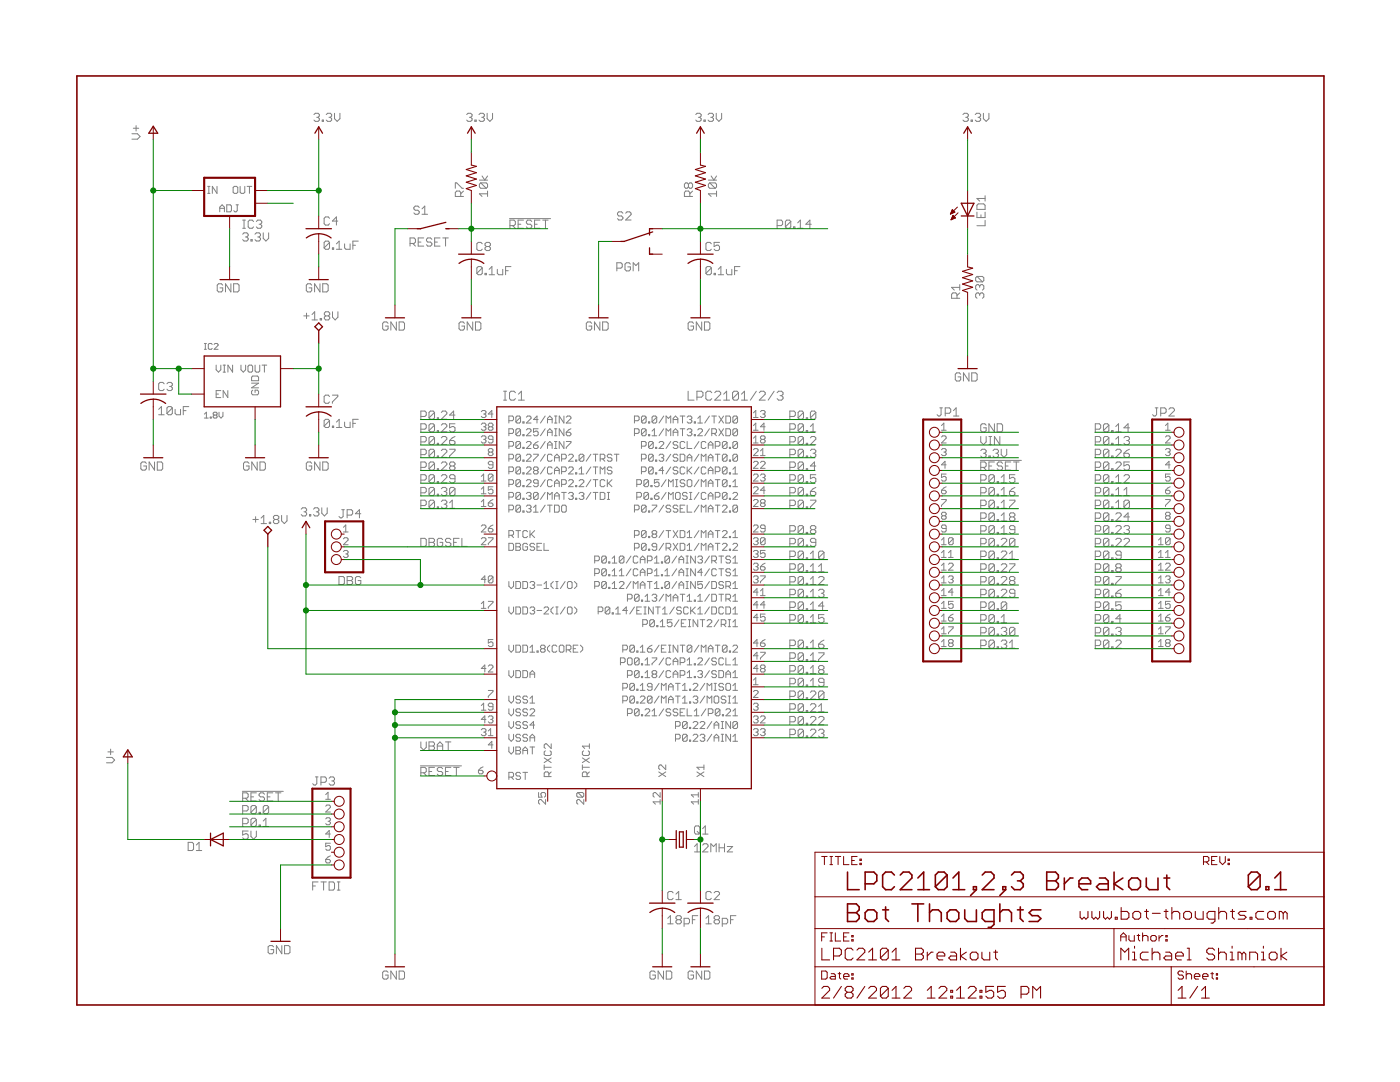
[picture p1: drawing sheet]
<svg xmlns="http://www.w3.org/2000/svg" width="279mm" height="216mm" viewBox="0 0 279 216" stroke-linecap="round" stroke-linejoin="round" font-family="sans-serif">
<g fill="none" stroke="#808080" stroke-width=".2">
<path d="M26.3 26.7h1.1l.6 .5-.6 .6h-1.1M26.6 25.6h1.1M27.2 25.1v1M41.4 38.6h.5M41.4 37.2h.5M41.7 37.2v1.4M43.3 37.2v1.4l-.9-1.4v1.4M46.5 37.4l.3-.2h.4l.3 .2v1l-.3 .2h-.4l-.3-.2zM47.9 37.2v1.2l.3 .2h.4l.3-.2v-1.2M49.3 37.2h.9M49.8 37.2v1.4M62.7 22.9l.2-.3h.6l.2 .3v.2l-.2 .3"/>
<path d="M63.2 23.4h.3M63.5 23.4l.2 .3v.3l-.2 .2h-.6l-.2-.2M64.3 24h.3v.2h-.3zM65.1 22.9l.3-.3h.5l.3 .3v.2l-.3 .3M65.7 23.4h.2M65.9 23.4l.3 .3v.3l-.3 .2h-.5l-.3-.2M66.8 22.6v1.1l.5 .5 .5-.5v-1.1M90.9 37.6v-1.1h.2l1.1 1.1h.3M91.9 39.2v-.8l-.2-.3h-.6l-.2 .3v.8h1.6M92.5 38.1l-.6 .6M93.1 22.9l.3-.3h.5l.3 .3v.2l-.3 .3M93.7 23.4h.2"/>
<path d="M93.9 23.4l.3 .3v.3l-.3 .2h-.5l-.3-.2M94.8 24h.2v.2h-.2zM95.6 22.9l.3-.3h.5l.3 .3v.2l-.3 .3M95.7 35.9h1.6M95.9 36.5h1.1l.3 .3v.5l-.3 .3M95.9 36.5l-.2 .3v.5l.2 .3h1.1M95.9 36.5l1.1 1.1M96.1 23.4h.3M96.2 35.1l.6 .8 .5-.8M96.4 23.4l.3 .3v.3l-.3 .2h-.5l-.3-.2M97.2 22.6v1.1l.6 .5 .5-.5v-1.1M97.3 38.7h-1.6l.5 .5"/>
<path d="M97.3 38.1v1.1M137.4 36.8l-.3-.3h-.3l-.2 .3v.5l.2 .3h.3l.3-.3M137.4 36.8l.3-.3h.2l.3 .3v.5l-.3 .3h-.2l-.3-.3M137.4 36.8v.5M137.7 39.2v-.8l-.3-.3h-.6l-.2 .3v.8h1.6M138.2 38.1l-.5 .6M138.9 22.9l.2-.3h.6l.2 .3v.2l-.2 .3M139.4 23.4h.3M139.7 23.4l.2 .3v.3l-.2 .2h-.6l-.2-.2M140.5 24h.3v.2h-.3zM141.3 22.9l.3-.3h.5l.3 .3v.2l-.3 .3M141.4 35.9h1.6"/>
<path d="M141.6 36.5l-.2 .3v.5l.2 .3h1.1M141.6 36.5h1.1l.3 .3v.5l-.3 .3M141.6 36.5l1.1 1.1M141.8 23.4h.3M141.9 35.1l.6 .8 .5-.8M142.1 23.4l.3 .3v.3l-.3 .2h-.5l-.3-.2M142.9 22.6v1.1l.6 .5 .5-.5v-1.1M143 38.7h-1.6l.5 .5M143 38.1v1.1M192.2 22.9l.2-.3h.6l.3 .3v.2l-.3 .3M192.7 23.4h.3M193 23.4l.3 .3v.3l-.3 .2h-.6l-.2-.2"/>
<path d="M193.8 24h.3v.2h-.3zM194.6 22.9l.3-.3h.5l.3 .3v.2l-.3 .3M195.2 23.4h.2M195.4 23.4l.3 .3v.3l-.3 .2h-.5l-.3-.2M196.3 22.6v1.1l.5 .5 .6-.5v-1.1M196.6 39.1v1M196.6 39.6h-1.6l.5 .5M43.9 42.3v-1l.4-.4 .5 .4v1M43.9 41.6h.9M44.4 56.9l-.2-.3h-.6l-.3 .3v1.1l.3 .3h.6l.2-.3v-.6h-.5M45.3 40.9h.7l.2 .2v.9l-.2 .3h-.7zM46.1 56.6v1.7l-1.1-1.7v1.7"/>
<path d="M46.6 56.6h.8l.3 .3v1.1l-.3 .3h-.8zM47.1 40.9h.5M47.3 40.9v1.1l-.2 .3h-.2l-.2-.3M48.4 46.7l.3-.2h.6l.2 .2v.3l-.2 .3M48.4 45.6h.6M48.4 43.9h.6M48.7 43.9v1.7M49 47.3h.3M49.3 47.3l.2 .3v.2l-.2 .3h-.6l-.3-.3M50.1 47.8h.2v.3h-.2zM50.6 44.2l-.3-.3h-.5l-.3 .3v1.1l.3 .3h.5l.3-.3M50.9 46.7l.3-.2h.5l.3 .2v.3l-.3 .3"/>
<path d="M51.2 44.2l.2-.3h.6l.2 .3v.3l-.2 .2M51.4 47.3h.3M51.7 47.3l.3 .3v.2l-.3 .3h-.5l-.3-.3M51.7 44.7h.3M52 44.7l.2 .3v.3l-.2 .3h-.6l-.2-.3M52.5 46.5v1.1l.6 .5 .5-.5v-1.1M62.2 56.9l-.2-.3h-.6l-.3 .3v1.1l.3 .3h.6l.2-.3v-.6h-.5M63.9 56.6v1.7l-1.1-1.7v1.7M64.4 56.6h.8l.3 .3v1.1l-.3 .3h-.8zM65.8 48.4l-.3-.3h-.5l-.3 .3v1.1M65.8 43.6l-.3-.3h-.5l-.3 .3v1l.3 .3h.5l.3-.3M65.8 48.4v1.1l-.3 .2h-.5l-.3-.2"/>
<path d="M65.8 48.4l-1.1 1.1M66.3 49.5h.3v.2h-.3zM67.1 48.7l.6-.6v1.6M67.1 49.7h1.1M67.4 44.1h-1.1l.8-.8v1.6M68.8 48.7v.8l.2 .2h.9v-1M70.4 48.9h.6M71.5 48.1h-1.1v1.6M81.8 48.6h.8l.3-.3v-.5l-.3-.3h-.8v1.6M82.4 48.6l.5 .5M83.5 48.3h.5M83.7 41.4l-.3-.3h-.5l-.3 .3v.3l.3 .3h.5l.3 .2v.3l-.3 .3h-.5l-.3-.3"/>
<path d="M84.2 42.8h1.1M84.2 41.7l.6-.6v1.7M84.6 47.5h-1.1v1.6h1.1M86.2 47.8l-.3-.3h-.5l-.3 .3v.2l.3 .3h.5l.3 .3v.2l-.3 .3h-.5l-.3-.3M86.7 48.3h.6M87.8 47.5h-1.1v1.6h1.1M88.4 47.5h1.1M88.9 47.5v1.6M96.2 53.5l-1 1M96.2 48.6l-.2-.2h-.6l-.2 .2v1.1l.2 .3h.6l.2-.3M96.2 53.5l-.2-.3h-.6l-.2 .3v1M96.2 53.5v1l-.2 .3h-.6l-.2-.3"/>
<path d="M96.8 54.5h.3v.3h-.3zM97.1 49.2l-.3-.3v-.3l.3-.2h.5l.3 .2v.3l-.3 .3M97.1 49.2l-.3 .3v.2l.3 .3h.5l.3-.3v-.2l-.3-.3M97.1 49.2h.5M97.6 53.7l.6-.5v1.6M97.6 54.8h1.1M99.3 53.7v.8l.2 .3h.8v-1.1M100.9 54h.5M101.7 43.6h8.2M101.8 45h.8l.2-.3v-.5l-.2-.3h-.8v1.7M102 53.2h-1.1v1.6M102.3 45l.5 .6"/>
<path d="M103.4 44.7h.5M104.5 43.9h-1.1v1.7h1.1M106.1 44.2l-.2-.3h-.6l-.2 .3v.3l.2 .2h.6l.2 .3v.3l-.2 .3h-.6l-.2-.3M106.7 44.7h.5M107.8 43.9h-1.1v1.7h1.1M108.3 43.9h1.1M108.9 43.9v1.7M123.1 53.5h.8l.3-.2v-.6l-.3-.3h-.8v1.7M124.3 42.5l-.3-.2h-.5l-.3 .2v.3l.3 .3h.5l.3 .3v.2l-.3 .3h-.5l-.3-.3M124.9 42.5l.2-.2h.6l.2 .2v.3l-1 1.1h1M125.8 52.7l-.3-.3h-.5l-.3 .3v1.1l.3 .3h.5l.3-.3v-.5h-.5M126.4 54.1v-1.7l.5 .6 .6-.6v1.7"/>
<path d="M142 53.5l-.3-.3h-.6l-.2 .3v1M142 53.5v1l-.3 .3h-.6l-.2-.3M142 48.6l-.3-.2h-.6l-.2 .2v1.1l.2 .3h.6l.3-.3M142 53.5l-1.1 1M142.5 54.5h.3v.3h-.3zM143.3 54.8h1.1M143.3 53.7l.6-.5v1.6M143.6 48.4h-1.1v.8l.5-.3h.3l.3 .3v.5l-.3 .3h-.5l-.3-.3M145 53.7v.8l.2 .3h.8v-1.1M146.6 54h.6M147.7 53.2h-1.1v1.6M155.1 45h.8l.3-.3v-.5l-.3-.3h-.8v1.7"/>
<path d="M157.8 44.2v1.1l-.3 .3h-.5l-.3-.3M157.8 44.2l-.3-.3h-.5l-.3 .3v1.1M157.8 44.2l-1.1 1.1M158.4 45.3h.2v.3h-.2zM159.2 45.6h1.1M159.2 44.5l.5-.6v1.7M161.9 44.7h-1.1l.8-.8v1.7M191 59.5v-.8l-.3-.3h-.5l-.3 .3v.8h1.6M191.5 58.4l-.5 .6M191.5 57.3h-1.6l.6 .6M191.5 56.8v1.1M195 41l.2-.3h1.1l.3 .3v.8h-1.6z"/>
<path d="M195 42.3v1.1h1.6v-1.1M195 55.2l-.3 .2v.6l.3 .2h1.1M195 55.2h1.1l.2 .2v.6l-.2 .2M195 55.2l1.1 1M195.5 58.7l-.2-.3h-.3l-.3 .3v.5l.3 .3M195.5 57.1l-.2-.3h-.3l-.3 .3v.5l.3 .3M195.5 58.7l.3-.3h.3l.2 .3v.5l-.2 .3M195.5 57.1v.2M195.5 58.7v.3M195.5 57.1l.3-.3h.3l.2 .3v.5l-.2 .3M195.8 42.9v.5M196.6 44v1h-1.6"/>
<path d="M32.8 76.6l-.3-.3h-.6l-.2 .3v1.1l.2 .2h.6l.3-.2M33.3 76.6l.3-.3h.5l.3 .3v.3l-.3 .2M33.8 77.1h.3M34.1 77.1l.3 .3v.3l-.3 .2h-.5l-.3-.2M40.8 69.7h.4M40.8 68.5h.4M41 68.5v1.2M42.4 68.7l-.2-.2h-.4l-.2 .2v.8l.2 .2h.4l.2-.2M42.7 68.7l.2-.2h.4l.2 .2v.2l-.8 .8h.8M43.1 72.9v.9l.5 .5 .5-.5v-.9M43.1 78.6h.5M44.1 77.9h-1v1.4h1"/>
<path d="M44.5 74.3h.5M44.5 72.9h.5M44.8 72.9v1.4M45.5 77.9v1.4l-1-1.4v1.4M46.4 72.9v1.4l-.9-1.4v1.4M48.1 72.9v.9l.5 .5 .4-.5v-.9M49.5 73.1l.2-.2h.5l.2 .2v.9l-.2 .3h-.5l-.2-.3zM50.2 76.5h1.4l-1.4 .9h1.4M50.4 77.9l-.2 .2v.4l.2 .3h1l.2-.3v-.4l-.2-.2h-.5v.4M50.4 75h1l.2 .3v.7h-1.4v-.7zM50.9 72.9v1.1l.2 .3h.5l.2-.3v-1.1M52.3 72.9h.9"/>
<path d="M52.8 72.9v1.4M60.6 63h1.1M61.2 62.5v1.1M62.3 62.8l.5-.6v1.6M62.3 63.8h1.1M63.9 63.6h.3v.2h-.3zM65 63h.5M65 63l-.3 .3v.3l.3 .2h.5l.3-.2v-.3l-.3-.3M65 63l-.3-.2v-.3l.3-.3h.5l.3 .3v.3l-.3 .2M65.8 79.1l-.3-.3h-.5l-.3 .3v1.1l.3 .3h.5l.3-.3M66.3 78.8h1.1v.3l-1.1 1.1v.3M66.4 62.2v1.1l.5 .5 .5-.5v-1.1"/>
<path d="M77.4 64.5l-.2-.3h-.6l-.2 .3v1.1l.2 .3h.6l.2-.3v-.5h-.5M79.1 64.2v1.7l-1.1-1.7v1.7M79.7 64.2h.8l.2 .3v1.1l-.2 .3h-.8zM92.7 64.5l-.3-.3h-.5l-.3 .3v1.1l.3 .3h.5l.3-.3v-.5h-.5M94.3 64.2v1.7l-1.1-1.7v1.7M94.9 64.2h.8l.3 .3v1.1l-.3 .3h-.8zM100.5 79.8h.6M100.5 78.1h.6M100.8 78.1v1.7M102.9 78.4l-.3-.3h-.6l-.3 .3v1.1l.3 .3h.6l.3-.3M103.5 79.8h1.1M103.5 78.7l.6-.6v1.7"/>
<path d="M118.1 64.5l-.3-.3h-.5l-.3 .3v1.1l.3 .3h.5l.3-.3v-.5h-.6M119.7 64.2v1.7l-1.1-1.7v1.7M120.3 64.2h.8l.3 .3v1.1l-.3 .3h-.8zM137.3 78.1v1.7h1.2M138.4 64.5l-.3-.3h-.5l-.3 .3v1.1l.3 .3h.5l.3-.3v-.5h-.5M139.1 79.2h.9l.3-.2v-.6l-.3-.3h-.9v1.7M140 64.2v1.7l-1-1.7v1.7M140.6 64.2h.8l.3 .3v1.1l-.3 .3h-.8zM142 78.4l-.2-.3h-.6l-.3 .3v1.1l.3 .3h.6l.2-.3M142.6 78.4l.3-.3h.6l.3 .3v.3l-1.2 1.1h1.2M144.4 78.7l.6-.6v1.7M144.4 79.8h1.2"/>
<path d="M147.4 78.4v1.1l-.3 .3h-.6l-.3-.3M147.4 78.4l-.3-.3h-.6l-.3 .3v1.1M147.4 78.4l-1.2 1.1M148 79.8h1.2M148 78.7l.6-.6v1.7M150.9 78.1l-1.1 1.7M151.5 78.4l.3-.3h.6l.3 .3v.3l-1.2 1.1h1.2M154.5 78.1l-1.2 1.7M155.1 78.4l.3-.3h.6l.3 .3v.3l-.3 .3M155.7 79h.3M156 79l.3 .2v.3l-.3 .3h-.6l-.3-.3M191.7 74.7l-.2-.3h-.6l-.3 .3v1.1l.3 .2h.6l.2-.2v-.6h-.5"/>
<path d="M193.4 74.4v1.6l-1.1-1.6v1.6M193.9 74.4h.8l.3 .3v1.1l-.3 .2h-.8zM29.2 92.5l-.3-.3h-.5l-.3 .3v1l.3 .3h.5l.3-.3v-.5h-.5M30.8 92.2v1.6l-1-1.6v1.6M31.4 92.2h.8l.3 .3v1l-.3 .3h-.8zM31.7 81.7l.5-.6v1.7M31.7 82.8h1.1M34.4 81.4v1.1l-.3 .3h-.5l-.3-.3M34.4 81.4l-.3-.3h-.5l-.3 .3v1.1M34.4 81.4l-1.1 1.1M34.9 81.7v.8l.3 .3h.8v-1.1M36.6 81.9h.5"/>
<path d="M37.7 81.1h-1.1v1.7M40.8 82.6l.4-.3v1.1M40.8 83.4h.8M42 83.2h.2v.2h-.2zM42.7 82.8l-.2 .2 .2 .4h.4l.2-.2-.2-.4M42.7 82.8l-.2-.2 .2-.3h.4l.2 .1-.2 .4M42.7 82.8h.4M43.7 82.3v.7l.4 .4 .4-.4v-.7M49.7 92.5l-.3-.3h-.5l-.3 .3v1l.3 .3h.5l.3-.3v-.5h-.6M51.3 92.2v1.6l-1.1-1.6v1.6M51.9 92.2h.8l.3 .3v1l-.3 .3h-.8zM62.2 92.5l-.2-.3h-.6l-.3 .3v1l.3 .3h.6l.2-.3v-.5h-.5"/>
<path d="M63.9 92.2v1.6l-1.1-1.6v1.6M64.4 92.2h.8l.3 .3v1l-.3 .3h-.8zM65.8 83.9l-.3-.2h-.5l-.3 .2v1.1M65.8 83.9v1.1l-.3 .3h-.5l-.3-.3M65.8 83.9l-1.1 1.1M66.3 85h.3v.3h-.3zM67.1 84.2l.6-.5v1.6M67.1 85.3h1.1M68.8 84.2v.8l.2 .3h.9v-1.1M70.4 84.5h.6M71.5 83.7h-1.1v1.6M84 93.3h.8l.3-.3v-.5l-.3-.3h-.8v1.6"/>
<path d="M84 83.1h.8l.3-.3v-.5l-.3-.3h-.8v1.7M84 90.7h.8l.3-.3v-.5l-.3-.3h-.8v1.7M84 98.3h.8l.3-.2v-.6l-.3-.2h-.8v1.6M84 85.6h.8l.3-.2v-.6l-.3-.2h-.8v1.6M84 88.2h.8l.3-.3v-.5l-.3-.3h-.8v1.6M84 95.8h.8l.3-.3v-.5l-.3-.3h-.8v1.7M86.7 82.3v1.1l-.3 .3h-.5l-.3-.3M86.7 92.5l-.3-.3h-.5l-.3 .3v1M86.7 92.5v1l-.3 .3h-.5l-.3-.3M86.7 89.9l-.3-.3h-.5l-.3 .3v1.1M86.7 82.3l-.3-.3h-.5l-.3 .3v1.1M86.7 84.8l-.3-.2h-.5l-.3 .2v1.1"/>
<path d="M86.7 97.5v1.1l-.3 .3h-.5l-.3-.3M86.7 95v1.1l-.3 .3h-.5l-.3-.3M86.7 84.8v1.1l-.3 .3h-.5l-.3-.3M86.7 89.9v1.1l-.3 .3h-.5l-.3-.3M86.7 87.4v1.1l-.3 .2h-.5l-.3-.2M86.7 87.4l-.3-.3h-.5l-.3 .3v1.1M86.7 95l-.3-.3h-.5l-.3 .3v1.1M86.7 97.5l-.3-.2h-.5l-.3 .2v1.1M86.7 97.5l-1.1 1.1M86.7 95l-1.1 1.1M86.7 92.5l-1.1 1M86.7 89.9l-1.1 1.1"/>
<path d="M86.7 87.4l-1.1 1.1M86.7 84.8l-1.1 1.1M86.7 82.3l-1.1 1.1M87.3 83.4h.2v.3h-.2zM87.3 93.5h.2v.3h-.2zM87.3 91h.2v.3h-.2zM87.3 85.9h.2v.3h-.2zM87.3 88.5h.2v.2h-.2zM87.3 96.1h.2v.3h-.2zM87.3 98.6h.2v.3h-.2zM88.1 82.3l.2-.3h.6l.3 .3v.3l-1.1 1.1h1.1M88.1 92.5l.2-.3h.6l.3 .3v.2l-1.1 1.1h1.1"/>
<path d="M88.1 97.5l.2-.2h.6l.3 .2v.3l-.3 .3M88.1 84.8l.2-.2h.6l.3 .2v.3l-1.1 1.1h1.1M88.1 89.9l.2-.3h.6l.3 .3v.3l-1.1 1.1h1.1M88.1 95l.2-.3h.6l.3 .3v.2l-1.1 1.2h1.1M88.1 87.4l.2-.3h.6l.3 .3v.2l-1.1 1.1h1.1M88.6 98.1h.3M88.9 98.1l.3 .2v.3l-.3 .3h-.6l-.2-.3M89.7 89.6h1.1v.3l-1.1 1.1v.3M89.7 87.9h.8l.3 .3v.3l-.3 .2h-.5l-.3-.2zM90 93l-.3-.3v-.2l.3-.3h.5l.3 .3v.2l-.3 .3M90 93l-.3 .3v.2l.3 .3h.5l.3-.3v-.2l-.3-.3M90 93h.5"/>
<path d="M90.8 82.8h-1.1l.8-.8v1.7M90.8 97.5v1.1l-.3 .3h-.5l-.3-.3M90.8 97.5l-1.1 1.1M90.8 84.6h-1.1v.8l.6-.3h.2l.3 .3v.5l-.3 .3h-.5l-.3-.3M90.8 95.5h-.8l-.3-.3v-.2l.3-.3h.5l.3 .3v1.1l-.3 .3h-.5l-.3-.3M90.8 97.5l-.3-.2h-.5l-.3 .2v1.1M90.8 87.1l-.5 .3-.6 .5M96.1 82.1l.2-.2h.5l.2 .2v.3l-.2 .2M96.1 95.1l.4-.5v1.4M96.1 97.6l.4-.5v1.4M96.1 96h.9M96.1 84.7l.2-.3h.5l.2 .3v.2l-.2 .3"/>
<path d="M96.1 87.2l.2-.2h.5l.2 .2v.2l-.2 .3M96.1 98.5h.9M96.5 82.6h.3M96.5 85.2h.3M96.5 87.7h.3M96.8 82.6l.2 .2v.3l-.2 .2h-.5l-.2-.2M96.8 87.7l.2 .2v.3l-.2 .2h-.5l-.2-.2M96.8 85.2l.2 .2v.2l-.2 .3h-.5l-.2-.3M97.7 90.2l-.2-.2v-.3l.2-.2h.4l.3 .2v.3l-.3 .2M97.7 85.2l-.2-.3v-.2l.2-.3h.4l.3 .3v.2l-.3 .3M97.7 85.2l-.2 .2v.2l.2 .3h.4l.3-.3v-.2l-.3-.2M97.7 90.2l-.2 .2v.3l.2 .2h.4l.3-.2v-.3l-.3-.2"/>
<path d="M97.7 90.2h.4M97.7 85.2h.4M98.4 94.8l-.3-.2h-.4l-.2 .2v1M98.4 82.6h-.9l.6-.7v1.4M98.4 92.8h-.7l-.2-.3v-.2l.2-.2h.4l.3 .2v.9l-.3 .3h-.4l-.2-.3M98.4 87.7h-.7l-.2-.3v-.2l.2-.2h.4l.3 .2v1l-.3 .2h-.4l-.2-.2M98.4 97.1h-.9v.7l.6-.2 .3 .2v.5l-.3 .2h-.4l-.2-.2M98.4 94.8v1l-.3 .2h-.4l-.2-.2M98.4 94.8l-.9 1M98.4 99.7l-.9 .7M101.6 96.6h.7l.2-.2v-.5l-.2-.2h-.7v1.4M101.6 94.1h.7l.2-.2v-.5l-.2-.2h-.7v1.4"/>
<path d="M101.6 99.2h.7l.2-.2v-.5l-.2-.2h-.7v1.4M101.6 83.9h.7l.2-.2v-.5l-.2-.2h-.7v1.4M101.6 86.5h.7l.2-.2v-.5l-.2-.2h-.7v1.4M101.6 89h.7l.2-.2v-.5l-.2-.2h-.7v1.4M101.6 91.6h.7l.2-.3v-.4l-.2-.3h-.7v1.4M103.9 98.5l-.2-.2h-.5l-.2 .2v.9M103.9 83.2l-.2-.2h-.5l-.2 .2v1M103.9 85.8l-.2-.2h-.5l-.2 .2v.9M103.9 88.3l-.2-.2h-.5l-.2 .2v1M103.9 90.9l-.2-.3h-.5l-.2 .3v.9M103.9 93.4l-.2-.2h-.5l-.2 .2v.9M103.9 95.9l-.2-.2h-.5l-.2 .2v1"/>
<path d="M103.9 83.2v1l-.2 .2h-.5l-.2-.2M103.9 85.8v.9l-.2 .3h-.5l-.2-.3M103.9 88.3v1l-.2 .2h-.5l-.2-.2M103.9 90.9v.9l-.2 .2h-.5l-.2-.2M103.9 93.4v.9l-.2 .3h-.5l-.2-.3M103.9 95.9v1l-.2 .2h-.5l-.2-.2M103.9 98.5v.9l-.2 .3h-.5l-.2-.3M103.9 90.9l-.9 .9M103.9 93.4l-.9 .9M103.9 95.9l-.9 1M103.9 98.5l-.9 .9M103.9 83.2l-.9 1"/>
<path d="M103.9 85.8l-.9 .9M103.9 88.3l-.9 1M104.4 84.2h.2v.2h-.2zM104.4 86.7h.2v.3h-.2zM104.4 89.3h.2v.2h-.2zM104.4 91.8h.2v.2h-.2zM104.4 94.3h.2v.3h-.2zM104.4 96.9h.2v.2h-.2zM104.4 99.4h.2v.3h-.2zM105.1 85.8l.2-.2h.4l.3 .2v.2l-.9 1h.9M105.1 90.9l.2-.3h.4l.3 .3v.2l-.9 .9h.9M105.1 83.2l.2-.2h.4l.3 .2v.3l-.9 .9h.9"/>
<path d="M105.1 88.3l.2-.2h.4l.3 .2v.3l-.9 .9h.9M105.1 93.4l.2-.2h.4l.3 .2v.2l-.9 1h.9M105.1 95.9l.2-.2h.4l.3 .2v.3l-.9 .9h.9M105.1 98.5l.2-.2h.4l.3 .2v.2l-.3 .3M105.5 99h.2M105.7 99l.3 .2v.2l-.3 .3h-.4l-.2-.3M106.5 88.8h.7l.2 .2v.3l-.2 .2h-.5l-.2-.2zM106.5 90.6h.9v.3l-.9 .9v.2M106.7 93.9l-.2-.3v-.2l.2-.2h.5l.2 .2v.2l-.2 .3M106.7 93.9l-.2 .2v.2l.2 .3h.5l.2-.3v-.2l-.2-.2M106.7 93.9h.5M107.4 83.7h-.9l.7-.7v1.4"/>
<path d="M107.4 85.6h-.9v.7l.4-.3h.3l.2 .3v.4l-.2 .3h-.5l-.2-.3M107.4 96.4h-.7l-.2-.2v-.3l.2-.2h.5l.2 .2v1l-.2 .2h-.5l-.2-.2M107.4 98.5v.9l-.2 .3h-.5l-.2-.3M107.4 98.5l-.2-.2h-.5l-.2 .2v.9M107.4 98.5l-.9 .9M107.4 88.1l-.9 .7M108.8 90.6l-.9 1.4M108.8 93.2l-.9 1.4M108.8 95.7l-.9 1.4M108.8 98.3l-.9 1.4M108.8 83l-.9 1.4M108.8 85.6l-.9 1.4"/>
<path d="M108.8 88.1l-.9 1.4M109.3 84.4v-.9l.4-.5 .5 .5v.9M109.3 87v-1l.4-.4 .5 .4v1M109.3 89.5v-.9l.4-.5 .5 .5v.9M109.3 99.7v-1.4l.4 .4 .5-.4v1.4M109.3 83.7h.9M109.3 86.3h.9M109.3 88.8h.9M110.2 90.9l-.2-.3h-.5l-.2 .3v.9l.2 .2h.5l.2-.2M110.2 93.4l-.2-.2h-.5l-.2 .2v.9l.2 .3h.5l.2-.3M110.2 95.9l-.2-.2h-.5l-.2 .2v1l.2 .2h.5l.2-.2M110.7 92v-.9l.4-.5 .5 .5v.9"/>
<path d="M110.7 94.6v-1l.4-.4 .5 .4v1M110.7 97.1v-.9l.4-.5 .5 .5v.9M110.7 99.7v-1l.4-.4 .5 .4v1M110.7 91.3h.9M110.7 89.5h.4M110.7 93.9h.9M110.7 96.4h.9M110.7 83h.4M110.7 84.4h.4M110.7 85.6h.4M110.7 87h.4M110.7 99h.9"/>
<path d="M110.7 88.1h.4M110.9 83v1.4M110.9 85.6v1.4M110.9 88.1v1.4M112.1 91.6h.7l.2-.3v-.4l-.2-.3h-.7v1.4M112.1 94.1h.7l.2-.2v-.5l-.2-.2h-.7v1.4M112.1 96.6h.7l.2-.2v-.5l-.2-.2h-.7v1.4M112.1 98.3h.9M112.5 83v1.4l-.9-1.4v1.4M112.5 85.6v1.4l-.9-1.4v1.4M112.5 88.1v1.4l-.9-1.4v1.4M112.5 98.3v1.4"/>
<path d="M113 86.3h.7l.2 .2v.2l-.2 .3h-.5l-.2-.3zM113 88.1h.9v.2l-.9 1v.2M113 83.2l.2-.2h.5l.2 .2v.3l-.9 .9h.9M113.5 90.9l.2-.3h.5l.2 .3v.2l-.9 .9h.9M113.5 93.4l.2-.2h.5l.2 .2v.2l-.9 1h.9M113.5 95.9l.2-.2h.5l.2 .2v.3l-.9 .9h.9M113.5 98.5l.2-.2h.5l.2 .2v.2l-.2 .3M113.9 99h.3M113.9 85.6l-.9 .7M114.2 99l.2 .2v.2l-.2 .3h-.5l-.2-.3M114.9 91.8h.2v.2h-.2zM114.9 94.3h.2v.3h-.2z"/>
<path d="M114.9 96.9h.2v.2h-.2zM114.9 99.4h.2v.3h-.2zM115.6 95.9l.2-.2h.5l.2 .2v.3l-.9 .9h.9M115.6 98.5l.2-.2h.5l.2 .2v.2l-.2 .3M115.6 94.6h.9M115.6 93.6l.5-.4v1.4M116.1 99h.2M116.3 99l.2 .2v.2l-.2 .3h-.5l-.2-.3M116.5 90.9l-.2-.3h-.5l-.2 .3v.9M116.5 90.9v.9l-.2 .2h-.5l-.2-.2M116.5 90.9l-.9 .9M117.9 90.6l-.9 1.4"/>
<path d="M117.9 93.2l-.9 1.4M117.9 95.7l-.9 1.4M117.9 98.3l-.9 1.4M118.4 90.6h.9M118.4 93.2h.9M118.4 95.7h.9M118.4 98.3h.9M118.9 90.6v1.4M118.9 93.2v1.4M118.9 95.7v1.4M118.9 98.3v1.4M119.8 91.6h.7l.2-.3v-.4l-.2-.3h-.7v1.4"/>
<path d="M119.8 94.6v-1.4l.4 .4 .5-.4v1.4M119.8 98.3h.7l.2 .2v.9l-.2 .3h-.7zM120.2 91.6l.5 .4M120.7 95.9l-.2-.2h-.5l-.2 .2v1l.2 .2h.5l.2-.2M121.2 95.7v1.4M121.2 98.3h.5M121.2 99.7h.5M121.4 96.4l.7 .7M121.4 98.3v1.4M122.1 90.9l-.2-.3h-.5l-.2 .3v.2l.2 .2h.5l.2 .3v.2l-.2 .2h-.5l-.2-.2M122.1 93.4l-.2-.2h-.5l-.2 .2v.2l.2 .3h.5l.2 .2v.2l-.2 .3h-.5l-.2-.3M122.1 95.7l-.9 .9"/>
<path d="M122.6 90.6h.9M123.1 90.6v1.4M126.6 83.9h.7l.3-.2v-.5l-.3-.2h-.7v1.4M126.6 86.5h.7l.3-.2v-.5l-.3-.2h-.7v1.4M127.1 99.2h.7l.2-.2v-.5l-.2-.2h-.7v1.4M127.1 96.6h.7l.2-.2v-.5l-.2-.2h-.7v1.4M128 89h.7l.2-.2v-.5l-.2-.2h-.7v1.4M128 91.6h.7l.2-.3v-.4l-.2-.3h-.7v1.4M128 94.1h.7l.2-.2v-.5l-.2-.2h-.7v1.4M128.9 83.2l-.2-.2h-.5l-.2 .2v1M128.9 85.8l-.2-.2h-.5l-.2 .2v.9M128.9 83.2v1l-.2 .2h-.5l-.2-.2"/>
<path d="M128.9 85.8v.9l-.2 .3h-.5l-.2-.3M128.9 83.2l-.9 1M128.9 85.8l-.9 .9M129.4 98.5l-.2-.2h-.5l-.2 .2v.9M129.4 84.2h.3v.2h-.3zM129.4 86.7h.3v.3h-.3zM129.4 95.9l-.2-.2h-.5l-.2 .2v1M129.4 95.9v1l-.2 .2h-.5l-.2-.2M129.4 98.5v.9l-.2 .3h-.5l-.2-.3M129.4 95.9l-.9 1M129.4 98.5l-.9 .9M129.9 96.9h.2v.2h-.2z"/>
<path d="M129.9 99.4h.2v.3h-.2zM130.1 86l.5-.4v1.4M130.1 87h1M130.4 90.9l-.3-.3h-.4l-.3 .3v.9M130.4 90.9v.9l-.3 .2h-.4l-.3-.2M130.4 88.3v1l-.3 .2h-.4l-.3-.2M130.4 93.4l-.3-.2h-.4l-.3 .2v.9M130.4 93.4v.9l-.3 .3h-.4l-.3-.3M130.4 88.3l-.3-.2h-.4l-.3 .2v1M130.4 88.3l-1 1M130.4 90.9l-1 .9M130.4 93.4l-1 .9"/>
<path d="M130.6 99h.7l.2 .2v.2l-.2 .3h-.5l-.2-.3zM130.8 91.8h.3v.2h-.3zM130.8 89.3h.3v.2h-.3zM130.8 94.3h.3v.3h-.3zM131.1 83.2l-.3-.2h-.4l-.3 .2v1M131.1 83.2v1l-.3 .2h-.4l-.3-.2M131.1 83.2l-1 1M131.5 90.9l.3-.3h.4l.3 .3v.2l-.3 .2M131.5 95.7h-.9v.7l.5-.2h.2l.2 .2v.5l-.2 .2h-.5l-.2-.2M131.5 98.3l-.9 .7M131.5 88.3l.3-.2h.4l.3 .2v.3l-1 .9h1M132 91.3h.2"/>
<path d="M132.2 91.3l.3 .3v.2l-.3 .2h-.4l-.3-.2M132.5 93.9h-1l.7-.7v1.4M132.5 83l-1 1.4M132.5 85.6l-1 1.4M132.9 84.4v-1.4l.5 .5 .5-.5v1.4M132.9 87v-1.4l.5 .4 .5-.4v1.4M132.9 95.7l-.9 1.4M132.9 98.3l-.9 1.4M133.4 97.1v-1.4l.5 .5 .4-.5v1.4M133.4 99.7v-1.4l.5 .4 .4-.4v1.4M133.9 88.1l-1 1.4M133.9 90.6l-1 1.4"/>
<path d="M133.9 93.2l-1 1.4M134.3 84.4v-.9l.5-.5 .5 .5v.9M134.3 87v-1l.5-.4 .5 .4v1M134.3 83.7h1M134.3 86.3h1M134.8 98.5l.2-.2h.5l.2 .2v.9l-.2 .3h-.5l-.2-.3zM134.8 95.7h.5M134.8 97.1h.5M135 95.7v1.4M135.3 88.3l-.3-.2h-.4l-.3 .2v.3l.3 .2h.4l.3 .2v.3l-.3 .2h-.4l-.3-.2M135.3 90.9l-.3-.3h-.4l-.3 .3v.2l.3 .2h.4l.3 .3v.2l-.3 .2h-.4l-.3-.2M135.3 93.4l-.3-.2h-.4l-.3 .2v.2l.3 .3h.4l.3 .2v.2l-.3 .3h-.4l-.3-.3"/>
<path d="M135.7 90.6h.7l.3 .3v.9l-.3 .2h-.7zM135.7 83h1M135.7 85.6h1M136.2 83v1.4M136.2 85.6v1.4M136.7 93.4l-.3-.2h-.4l-.3 .2v.9l.3 .3h.4l.3-.3M136.7 95.9l-.3-.2h-.4l-.3 .2v.3l.3 .2h.4l.3 .2v.3l-.3 .2h-.4l-.3-.2M136.7 88.3l-.3-.2h-.4l-.3 .2v1l.3 .2h.4l.3-.2M137.1 95.9l.3-.2h.4l.3 .2v1l-.3 .2h-.4l-.3-.2zM137.1 88.1v1.4h1M137.1 92v-.9l.5-.5 .5 .5v.9M137.1 93.2v1.4"/>
<path d="M137.1 98.5l-.2-.2h-.5l-.2 .2v.2l.2 .3h.5l.2 .2v.2l-.2 .3h-.5l-.2-.3M137.1 91.3h1M137.1 83.2l.3-.2h.4l.3 .2v.3l-.3 .2M137.1 85.8l.3-.2h.4l.3 .2v.2l-.3 .3M137.4 93.9l.7 .7M137.6 83.7h.2M137.6 86.3h.2M137.6 98.3h.5M137.6 99.7h.5M137.8 98.3v1.4M137.8 83.7l.3 .2v.3l-.3 .2h-.4l-.3-.2M137.8 86.3l.3 .2v.2l-.3 .3h-.4l-.3-.3"/>
<path d="M138.1 93.2l-1 .9M138.6 84.2h.2v.2h-.2zM138.6 86.7h.2v.3h-.2zM139.3 83.5l.4-.5v1.4M139.3 84.4h.9M139.3 85.8l.2-.2h.5l.2 .2v.2l-.9 1h.9M139.5 88.1l-.9 1.4M139.5 90.6l-.9 1.4M139.5 93.2l-.9 1.4M139.5 95.7l-.9 1.4M139.5 98.3l-.9 1.4M140 92v-1.4l.4 .5 .5-.5v1.4"/>
<path d="M140 97.1v-1.4l.4 .5 .5-.5v1.4M140.9 88.3l-.2-.2h-.5l-.2 .2v1l.2 .2h.5l.2-.2M140.9 93.4l-.2-.2h-.5l-.2 .2v.9l.2 .3h.5l.2-.3M140.9 98.5l-.2-.2h-.5l-.2 .2v.9l.2 .3h.5l.2-.3M141.4 89.5v-.9l.4-.5 .5 .5v.9M141.4 92v-.9l.4-.5 .5 .5v.9M141.4 94.6v-1l.4-.4 .5 .4v1M141.4 97.1v-.9l.4-.5 .5 .5v.9M141.4 99.7v-1l.4-.4 .5 .4v1M141.4 91.3h.9M141.4 93.9h.9M141.4 96.4h.9"/>
<path d="M141.4 99h.9M141.4 88.8h.9M141.6 83l-.9 1.4M141.6 85.6l-.9 1.4M142 86.5h.7l.3-.2v-.5l-.3-.2h-.7v1.4M142 83h1M142.5 83v1.4M142.5 86.5l.5 .5M142.7 89h.7l.3-.2v-.5l-.3-.2h-.7v1.4M142.7 94.1h.7l.3-.2v-.5l-.3-.2h-.7v1.4M142.7 99.2h.7l.3-.2v-.5l-.3-.2h-.7v1.4M142.7 90.6h1"/>
<path d="M142.7 95.7h1M143.2 90.6v1.4M143.2 95.7v1.4M143.5 83l.9 1.4M143.5 85.6l.9 1.4M144.4 83l-.9 1.4M144.4 85.6l-.9 1.4M144.9 83h.7l.2 .2v1l-.2 .2h-.7zM144.9 85.6h.7l.2 .2v.9l-.2 .3h-.7zM145.1 90.9l-.9 .9M145.1 88.3l-.2-.2h-.5l-.2 .2v1M145.1 90.9l-.2-.3h-.5l-.2 .3v.9"/>
<path d="M145.1 93.4l-.2-.2h-.5l-.2 .2v.9M145.1 95.9l-.2-.2h-.5l-.2 .2v1M145.1 98.5l-.2-.2h-.5l-.2 .2v.9M145.1 93.4l-.9 .9M145.1 95.9l-.9 1M145.1 90.9v.9l-.2 .2h-.5l-.2-.2M145.1 88.3v1l-.2 .2h-.5l-.2-.2M145.1 93.4v.9l-.2 .3h-.5l-.2-.3M145.1 95.9v1l-.2 .2h-.5l-.2-.2M145.1 98.5v.9l-.2 .3h-.5l-.2-.3M145.1 88.3l-.9 1M145.1 98.5l-.9 .9"/>
<path d="M145.6 89.3h.2v.2h-.2zM145.6 91.8h.2v.2h-.2zM145.6 94.3h.2v.3h-.2zM145.6 96.9h.2v.2h-.2zM145.6 99.4h.2v.3h-.2zM146.3 93.6l.4-.4v1.4M146.3 96.2l.4-.5v1.4M146.3 94.6h.9M146.3 97.1h.9M146.3 98.5l.2-.2h.5l.2 .2v.2l-.9 1h.9M147.2 83.2v1l-.2 .2h-.5l-.2-.2M147.2 83.2l-.2-.2h-.5l-.2 .2v1"/>
<path d="M147.2 90.9l-.2-.3h-.5l-.2 .3v.9M147.2 90.9v.9l-.2 .2h-.5l-.2-.2M147.2 88.3v1l-.2 .2h-.5l-.2-.2M147.2 85.8l-.2-.2h-.5l-.2 .2v.9M147.2 88.3l-.2-.2h-.5l-.2 .2v1M147.2 85.8v.9l-.2 .3h-.5l-.2-.3M147.2 83.2l-.9 1M147.2 85.8l-.9 .9M147.2 88.3l-.9 1M147.2 90.9l-.9 .9M150.4 87.4l.4-.4v1.4M150.4 82.4l.4-.5v1.4"/>
<path d="M150.4 84.9l.4-.5v1.5M150.4 89.7l.2-.2h.5l.2 .2v.3l-.9 .9h.9M150.4 92.3l.2-.2h.5l.2 .2v.2l-.9 1h.9M150.4 94.8l.2-.2h.5l.2 .2v.3l-.9 .9h.9M150.4 97.4l.2-.3h.5l.2 .3v.2l-.9 .9h.9M150.4 99.9l.2-.2h.5l.2 .2v.2l-.9 1h.9M150.4 83.3h.9M150.4 85.9h.9M150.4 88.4h.9M151.8 82.1l.2-.2h.5l.2 .2v.3l-.2 .2M151.8 92.3l.2-.2h.5l.2 .2v.2l-.9 1h.9M151.8 90.9h.9"/>
<path d="M151.8 94.8l.2-.2h.5l.2 .2v.3l-.2 .2M151.8 90l.4-.5v1.4M152 87.7l-.2-.3v-.2l.2-.2h.5l.2 .2v.2l-.2 .3M152 87.7l-.2 .2v.3l.2 .2h.5l.2-.2v-.3l-.2-.2M152 87.7h.5M152.2 82.6h.3M152.2 95.3h.3M152.5 95.3l.2 .2v.3l-.2 .2h-.5l-.2-.2M152.5 82.6l.2 .2v.3l-.2 .2h-.5l-.2-.2M152.7 85.2h-.9l.7-.8v1.5M152.7 97.8h-.9l.7-.7v1.4M157.6 93.3h.9l.2-.3v-.5l-.2-.3h-.9v1.6"/>
<path d="M157.6 95.8h.9l.2-.3v-.5l-.2-.3h-.9v1.7M157.6 90.7h.9l.2-.3v-.5l-.2-.3h-.9v1.7M157.6 88.2h.9l.2-.3v-.5l-.2-.3h-.9v1.6M157.6 85.6h.9l.2-.2v-.6l-.2-.2h-.9v1.6M157.6 83.1h.9l.2-.3v-.5l-.2-.3h-.9v1.7M157.6 98.3h.9l.2-.2v-.6l-.2-.2h-.9v1.6M160.4 82.3v1.1l-.3 .3h-.5l-.3-.3M160.4 92.5l-.3-.3h-.5l-.3 .3v1M160.4 92.5v1l-.3 .3h-.5l-.3-.3M160.4 97.5v1.1l-.3 .3h-.5l-.3-.3M160.4 89.9l-.3-.3h-.5l-.3 .3v1.1M160.4 82.3l-1.1 1.1"/>
<path d="M160.4 84.8l-1.1 1.1M160.4 87.4l-1.1 1.1M160.4 89.9l-1.1 1.1M160.4 92.5l-1.1 1M160.4 95l-1.1 1.1M160.4 97.5l-1.1 1.1M160.4 87.4l-.3-.3h-.5l-.3 .3v1.1M160.4 95v1.1l-.3 .3h-.5l-.3-.3M160.4 89.9v1.1l-.3 .3h-.5l-.3-.3M160.4 84.8l-.3-.2h-.5l-.3 .2v1.1M160.4 84.8v1.1l-.3 .3h-.5l-.3-.3M160.4 87.4v1.1l-.3 .2h-.5l-.3-.2"/>
<path d="M160.4 82.3l-.3-.3h-.5l-.3 .3v1.1M160.4 95l-.3-.3h-.5l-.3 .3v1.1M160.4 97.5l-.3-.2h-.5l-.3 .2v1.1M160.9 83.4h.3v.3h-.3zM160.9 93.5h.3v.3h-.3zM160.9 91h.3v.3h-.3zM160.9 85.9h.3v.3h-.3zM160.9 88.5h.3v.2h-.3zM160.9 96.1h.3v.3h-.3zM160.9 98.6h.3v.3h-.3zM161.7 89.9l.3-.3h.5l.3 .3v.3l-.3 .2M161.7 86.2h1.1"/>
<path d="M161.7 87.4l.3-.3h.5l.3 .3v.2l-1.1 1.1h1.1M161.7 98.1h.8l.3 .2v.3l-.3 .3h-.5l-.3-.3zM161.7 99.8h1.1v.3l-1.1 1.1v.2M161.7 85.1l.6-.5v1.6M162.3 90.4h.2M162.5 90.4l.3 .3v.3l-.3 .3h-.5l-.3-.3M162.8 82.3v1.1l-.3 .3h-.5l-.3-.3M162.8 93h-1.1l.8-.8v1.6M162.8 82.3l-1.1 1.1M162.8 97.3l-.5 .2-.6 .6M162.8 94.7h-1.1v.8l.6-.3h.2l.3 .3v.6l-.3 .3h-.5l-.3-.3M162.8 82.3l-.3-.3h-.5l-.3 .3v1.1"/>
<path d="M187.6 81.4h.5M187.8 81.4v1.3l-.2 .3h-.3l-.3-.3M187.9 89.7l.2-.2h.5l.2 .2v.3l-.2 .2M187.9 99.7h.9v.2l-.9 .9v.3M187.9 87.2l.2-.2h.5l.2 .2v.2l-.9 1h.9M187.9 85.9h.9M187.9 97.8h.7l.2 .3v.2l-.2 .2h-.5l-.2-.2zM187.9 84.9l.5-.5v1.5M188.4 90.2h.2M188.6 90.2l.2 .2v.3l-.2 .2h-.5l-.2-.2M188.6 82.5h.9l.2-.3v-.5l-.2-.3h-.9v1.6M188.8 94.6h-.9v.7l.7-.2 .2 .2v.5l-.2 .2h-.5l-.2-.2"/>
<path d="M188.8 92.8h-.9l.7-.7v1.4M188.8 97.1l-.9 .7M190.3 83h1.1M190.3 81.9l.5-.5v1.6M195.6 91.9h8.2M195.7 93.3h.8l.3-.3v-.5l-.3-.3h-.8v1.6M195.7 87.1v1.1l.6 .5 .5-.5v-1.1M195.7 95.8h.8l.3-.3v-.5l-.3-.3h-.8v1.7M195.7 98.3h.8l.3-.2v-.6l-.3-.2h-.8v1.6M195.7 89.9l.3-.3h.5l.3 .3v.3l-.3 .2M196.3 90.4h.2M196.3 93.3l.5 .5"/>
<path d="M196.5 90.4l.3 .3v.3l-.3 .3h-.5l-.3-.3M196.8 84.8l-.3-.2h-.5l-.3 .2v1.1l.3 .3h.5l.3-.3v-.5h-.5M197.4 93h.5M197.4 91h.2v.3h-.2zM197.4 88.7h.5M197.4 87.1h.5M197.6 87.1v1.6M198.2 89.9l.3-.3h.5l.3 .3v.3l-.3 .2M198.5 92.2h-1.1v1.6h1.1M198.5 84.6v1.6l-1.1-1.6v1.6M198.5 95l-.3-.3h-.6l-.2 .3v1.1M198.5 97.5l-.3-.2h-.6l-.2 .2v1.1"/>
<path d="M198.5 97.5v1.1l-.3 .3h-.6l-.2-.3M198.5 95v1.1l-.3 .3h-.6l-.2-.3M198.5 95l-1.1 1.1M198.5 97.5l-1.1 1.1M198.7 90.4h.3M199 90.4l.3 .3v.3l-.3 .3h-.5l-.3-.3M199 84.6h.8l.3 .2v1.1l-.3 .3h-.8zM199 96.1h.3v.3h-.3zM199 98.6h.3v.3h-.3zM199.5 87.1v1.6l-1-1.6v1.6M199.8 89.6v1.1l.6 .6 .5-.6v-1.1M199.8 95.2l.6-.5v1.7"/>
<path d="M199.8 97.8l.6-.5v1.6M199.8 96.4h1.1M199.8 98.9h1.1M200.1 92.5l-.3-.3h-.5l-.3 .3v.2l.3 .3h.5l.3 .3v.2l-.3 .3h-.5l-.3-.3M200.6 93h.6M201.5 98.1h.8l.2 .2v.3l-.2 .3h-.6l-.2-.3zM201.5 99.8h1v.3l-1 1.1v.2M201.7 92.2h-1.1v1.6h1.1M202.3 92.2h1.1M202.5 94.7h-1v.8l.5-.3h.3l.2 .3v.6l-.2 .3h-.6l-.2-.3M202.5 97.3l-.5 .2-.5 .6M202.8 92.2v1.6"/>
<path d="M218.6 93.3h.8l.3-.3v-.5l-.3-.3h-.8v1.6M218.6 90.7h.8l.3-.3v-.5l-.3-.3h-.8v1.7M218.6 85.6h.8l.3-.2v-.6l-.3-.2h-.8v1.6M218.6 88.2h.8l.3-.3v-.5l-.3-.3h-.8v1.6M218.6 95.8h.8l.3-.3v-.5l-.3-.3h-.8v1.7M218.6 98.3h.8l.3-.2v-.6l-.3-.2h-.8v1.6M221.3 89.9l-.3-.3h-.5l-.3 .3v1.1M221.3 92.5l-.3-.3h-.5l-.3 .3v1M221.3 92.5v1l-.3 .3h-.5l-.3-.3M221.3 89.9v1.1l-.3 .3h-.5l-.3-.3M221.3 84.8v1.1l-.3 .3h-.5l-.3-.3M221.3 95v1.1l-.3 .3h-.5l-.3-.3"/>
<path d="M221.3 84.8l-.3-.2h-.5l-.3 .2v1.1M221.3 87.4v1.1l-.3 .2h-.5l-.3-.2M221.3 87.4l-.3-.3h-.5l-.3 .3v1.1M221.3 95l-.3-.3h-.5l-.3 .3v1.1M221.3 97.5l-.3-.2h-.5l-.3 .2v1.1M221.3 97.5v1.1l-.3 .3h-.5l-.3-.3M221.3 97.5l-1.1 1.1M221.3 95l-1.1 1.1M221.3 87.4l-1.1 1.1M221.3 84.8l-1.1 1.1M221.3 92.5l-1.1 1M221.3 89.9l-1.1 1.1"/>
<path d="M221.8 93.5h.3v.3h-.3zM221.8 91h.3v.3h-.3zM221.8 85.9h.3v.3h-.3zM221.8 88.5h.3v.2h-.3zM221.8 96.1h.3v.3h-.3zM221.8 98.6h.3v.3h-.3zM222.7 92.5l.2-.3h.6l.3 .3v.2l-1.1 1.1h1.1M222.7 89.9l.2-.3h.6l.3 .3v.3l-1.1 1.1h1.1M222.7 86.2h1.1M222.7 88.7h1.1M222.7 96.4h1.1M222.7 98.9h1.1"/>
<path d="M222.7 85.1l.5-.5v1.6M222.7 87.6l.5-.5v1.6M222.7 95.2l.5-.5v1.7M222.7 97.8l.5-.5v1.6M224.3 95l.3-.3h.5l.3 .3v.2l-1.1 1.2h1.1M224.3 90.4h.8l.3 .3v.3l-.3 .3h-.5l-.3-.3zM224.3 87.4l.3-.3h.5l.3 .3v.2l-.3 .3M224.3 98.9h1.1M224.3 97.8l.6-.5v1.6M224.9 87.9h.2M225.1 87.9l.3 .3v.3l-.3 .2h-.5l-.3-.2M225.4 92.2h-1.1v.8l.6-.3h.2l.3 .3v.5l-.3 .3h-.5l-.3-.3"/>
<path d="M225.4 85.4h-1.1l.8-.8v1.6M225.4 89.6l-.5 .3-.6 .5M230.5 81.4h.6M230.8 81.4v1.3l-.3 .3h-.2l-.3-.3M231.6 82.5h.9l.2-.3v-.5l-.2-.3h-.9v1.6M232.6 89.7l.2-.2h.5l.2 .2v.3l-.2 .2M232.6 87.2l.2-.2h.5l.2 .2v.2l-.9 1h.9M232.6 85.9h.9M232.6 97.8h.7l.2 .3v.2l-.2 .2h-.5l-.2-.2zM232.6 99.7h.9v.2l-.9 .9v.3M232.6 84.9l.5-.5v1.5M233.1 90.2h.2"/>
<path d="M233.3 81.7l.3-.3h.5l.3 .3v.2l-1.1 1.1h1.1M233.3 90.2l.2 .2v.3l-.2 .2h-.5l-.2-.2M233.5 94.6h-.9v.7l.7-.2 .2 .2v.5l-.2 .2h-.5l-.2-.2M233.5 92.8h-.9l.7-.7v1.4M233.5 97.1l-.9 .7M50.5 103.7h1.1M51 103.1v1.1M52.1 103.4l.5-.6v1.7M52.1 104.5h1.1M53.7 104.2h.3v.3h-.3zM54.8 103.7h.6M54.8 103.7l-.2 .2v.3l.2 .3h.6l.2-.3v-.3l-.2-.2"/>
<path d="M54.8 103.7l-.2-.3v-.3l.2-.3h.6l.2 .3v.3l-.2 .3M56.2 102.8v1.1l.5 .6 .6-.6v-1.1M60.1 101.6l.3-.3h.5l.3 .3v.3l-.3 .2M60.7 102.1h.2M60.9 102.1l.3 .3v.3l-.3 .3h-.5l-.3-.3M61.8 102.7h.2v.3h-.2zM62.6 101.6l.2-.3h.6l.2 .3v.3l-.2 .2M63.1 102.1h.3M63.4 102.1l.2 .3v.3l-.2 .3h-.6l-.2-.3M64.2 101.3v1.1l.5 .6 .6-.6v-1.1M67.6 115h.9l.2 .3v1.1l-.2 .2h-.9zM68.2 101.7h.5"/>
<path d="M68.5 101.7v1.4l-.3 .2h-.3l-.3-.2M68.5 110.1l.3-.3h.4l.3 .3v.2l-.3 .2M68.5 107.5l.3-.2h.4l.3 .2v.3l-1 .9h1M68.5 106.2h1M68.5 105.2l.5-.4v1.4M69 110.5h.2M69.2 110.5l.3 .3v.2l-.3 .2h-.4l-.3-.2M69.3 102.8h.8l.3-.3v-.5l-.3-.3h-.8v1.6M69.3 115h.8l.3 .3v.3l-.3 .2 .3 .3v.3l-.3 .2h-.8zM69.3 115.8h.8M72 115.3l-.3-.3h-.5l-.3 .3v1.1l.3 .2h.5l.3-.2v-.6h-.5M72 102.5h-1.1l.8-.8v1.6"/>
<path d="M84 100.9h.8l.3-.3v-.5l-.3-.3h-.8v1.6M84 107.4h.8l.3 .3v1.1l-.3 .2h-.8zM85.6 107.4h.8l.3 .3v.2l-.3 .3 .3 .3v.3l-.3 .2h-.8zM85.6 108.2h.8M86.7 100.1v1.1l-.3 .2h-.5l-.3-.2M86.7 100.1l-.3-.3h-.5l-.3 .3v1.1M86.7 100.1l-1.1 1.1M87.3 101.2h.2v.2h-.2zM88.1 100.1l.2-.3h.6l.3 .3v.2l-.3 .3M88.3 107.7l-.2-.3h-.6l-.2 .3v1.1l.2 .2h.6l.2-.2v-.6h-.5M88.6 100.6h.3M88.9 100.6l.3 .3v.3l-.3 .2h-.6l-.2-.2"/>
<path d="M89.7 101.4h1.1M89.7 100.3l.6-.5v1.6M90 107.7l-.3-.3h-.5l-.3 .3v.2l.3 .3h.5l.3 .3v.3l-.3 .2h-.5l-.3-.2M90.5 108.2h.6M91.6 107.4h-1.1v1.6h1.1M92.2 107.4v1.6h1.1M96.1 107.5l.2-.2h.5l.2 .2v.3l-.9 .9h.9M96.1 105l.2-.2h.5l.2 .2v.2l-.9 1h.9M96.1 100.1l.4-.4v1.4M96.1 101.1h.9M97 115.6h-.9l.7-.7v1.4M97.5 100.4h.6l.3 .2v.2l-.3 .3h-.4l-.2-.3z"/>
<path d="M97.5 105.5h.6l.3 .2v.2l-.3 .3h-.4l-.2-.3zM97.5 107.3h.9v.2l-.9 1v.2M97.5 120h.9v.2l-.9 1v.2M98.4 115.1l-.3-.2h-.4l-.2 .2v1M98.4 115.1v1l-.3 .2h-.4l-.2-.2M98.4 104.8l-.9 .7M98.4 115.1l-.9 1M101.6 101.7h.7l.2-.2v-.5l-.2-.2h-.7v1.4M101.6 116v1l.4 .4 .5-.4v-1M101.6 106.8h.7l.2-.2v-.5l-.2-.2h-.7v1.4M101.6 108.4h.7l.2 .2v1l-.2 .2h-.7zM102 106.8l.5 .5"/>
<path d="M103 108.4h.7l.2 .2v.3l-.2 .2 .2 .2v.3l-.2 .2h-.7zM103 116h.7l.2 .3v.9l-.2 .2h-.7zM103 105.9h.9M103 109.1h.7M103.4 105.9v1.4M103.9 101l-.2-.2h-.5l-.2 .2v1M103.9 101v1l-.2 .2h-.5l-.2-.2M103.9 101l-.9 1M104.4 116h.7l.2 .3v.9l-.2 .2h-.7zM104.4 102h.2v.2h-.2zM105.1 101l.2-.2h.4l.3 .2v.3l-.3 .2M105.3 106.1l-.2-.2h-.5l-.2 .2v.9l.2 .3h.5l.2-.3"/>
<path d="M105.3 108.6l-.2-.2h-.5l-.2 .2v1l.2 .2h.5l.2-.2v-.5h-.5M105.5 101.5h.2M105.7 101.5l.3 .2v.3l-.3 .2h-.4l-.2-.2M105.8 116.3l.2-.3h.5l.2 .3v.2l-.2 .2M105.8 105.9v1.4M106 106.6l.7 .7M106.2 116.7h.3M106.5 116.7l.2 .3v.2l-.2 .2h-.5l-.2-.2M106.5 102.2h.9M106.5 101.3l.4-.5v1.4M106.7 108.6l-.2-.2h-.5l-.2 .2v.3l.2 .2h.5l.2 .2v.3l-.2 .2h-.5l-.2-.2M106.7 105.9l-.9 .9"/>
<path d="M107.2 109.1h.4M107.2 116.7h.9M108.1 108.4h-.9v1.4h.9M108.6 116.5l.4-.5v1.4M108.6 108.4v1.4h.9M108.6 117.4h.9M108.8 100.8l-.9 1.4M109.3 100.8h.9M109.7 100.8v1.4M110.4 116l-.4 .5v.5l.4 .4M110.7 100.8h.7l.2 .2v1l-.2 .2h-.7zM110.9 116h.5"/>
<path d="M110.9 117.4h.5M111.1 116v1.4M112.1 101l.2-.2h.5l.2 .2v1l-.2 .2h-.5l-.2-.2zM112.8 116l-1 1.4M113.2 116.3l.3-.3h.4l.3 .3v.9l-.3 .2h-.4l-.3-.2zM114.6 116l.5 .5v.5l-.5 .4M118.7 114.4h.7l.2-.2v-.5l-.2-.2h-.7v1.4M118.7 117h.7l.2-.3v-.4l-.2-.3h-.7v1.4M118.7 111.9h.7l.2-.2v-.5l-.2-.2h-.7v1.4M121 113.7v1l-.2 .2h-.5l-.2-.2M121 116.3l-.2-.3h-.5l-.2 .3v.9M121 116.3v.9l-.2 .2h-.5l-.2-.2"/>
<path d="M121 111.2v.9l-.2 .3h-.5l-.2-.3M121 111.2l-.2-.2h-.5l-.2 .2v.9M121 113.7l-.2-.2h-.5l-.2 .2v1M121 111.2l-.9 .9M121 113.7l-.9 1M121 116.3l-.9 .9M121.5 112.1h.2v.3h-.2zM121.5 114.7h.2v.2h-.2zM121.5 117.2h.2v.2h-.2zM122.2 116.5l.4-.5v1.4M122.2 112.4h.9M122.2 111.4l.4-.4v1.4"/>
<path d="M122.2 114l.4-.5v1.4M122.2 114.9h.9M122.2 117.4h.9M123.6 116.3l.2-.3h.5l.2 .3v.2l-.9 .9h.9M123.6 114l.5-.5v1.4M123.6 114.9h.9M124.5 111.2l-.2-.2h-.5l-.2 .2v.9M124.5 111.2v.9l-.2 .3h-.5l-.2-.3M124.5 111.2l-.9 .9M125.2 119.5h.7l.3-.2v-.5l-.3-.2h-.7v1.4M125.9 111l-.9 1.4M125.9 113.5l-.9 1.4"/>
<path d="M125.9 116l-.9 1.4M126.4 117.4v-1.4l.5 .5 .4-.5v1.4M126.6 101.7h.7l.3-.2v-.5l-.3-.2h-.7v1.4M126.6 106.8h.7l.3-.2v-.5l-.3-.2h-.7v1.4M126.6 109.3h.7l.3-.2v-.5l-.3-.2h-.7v1.4M127.3 111.2l-.2-.2h-.5l-.2 .2v.9l.2 .3h.5l.2-.3M127.3 113.7l-.2-.2h-.5l-.2 .2v1l.2 .2h.5l.2-.2M127.6 118.8l-.3-.2h-.4l-.3 .2v.9M127.6 118.8v.9l-.3 .3h-.4l-.3-.3M127.6 118.8l-1 .9M127.8 112.4v-1l.4-.4 .5 .4v1M127.8 114.9v-.9l.4-.5 .5 .5v.9"/>
<path d="M127.8 117.4v-.9l.4-.5 .5 .5v.9M127.8 111.7h.9M127.8 114.2h.9M127.8 116.7h.9M128 119.7h.2v.3h-.2zM128.7 119l.5-.4v1.4M128.7 120h1M128.9 101l-.2-.2h-.5l-.2 .2v1M128.9 106.1l-.2-.2h-.5l-.2 .2v.9M128.9 108.6l-.2-.2h-.5l-.2 .2v1M128.9 106.1v.9l-.2 .3h-.5l-.2-.3M128.9 108.6v1l-.2 .2h-.5l-.2-.2"/>
<path d="M128.9 101v1l-.2 .2h-.5l-.2-.2M128.9 101l-.9 1M128.9 106.1l-.9 .9M128.9 108.6l-.9 1M129.2 111.9h.7l.2-.2v-.5l-.2-.2h-.7v1.4M129.2 114.4h.7l.2-.2v-.5l-.2-.2h-.7v1.4M129.2 116h.9M129.4 102h.3v.2h-.3zM129.4 107h.3v.3h-.3zM129.4 109.6h.3v.2h-.3zM129.7 116v1.4M130.1 100.8h1v.2l-1 1v.2"/>
<path d="M130.1 118.8l.3-.2h.4l.3 .2v.2l-.3 .3M130.4 106.6l-.3-.3v-.2l.3-.2h.4l.3 .2v.2l-.3 .3M130.4 106.6l-.3 .2v.2l.3 .3h.4l.3-.3v-.2l-.3-.2M130.4 106.6h.4M130.6 111.4l.5-.4v1.4M130.6 114l.5-.5v1.4M130.6 116.5l.5-.5v1.4M130.6 112.4h.9M130.6 114.9h.9M130.6 117.4h.9M130.6 119.3h.2M130.8 119.3l.3 .2v.2l-.3 .3h-.4l-.3-.3"/>
<path d="M131.1 109.1h-.7l-.3-.2v-.3l.3-.2h.4l.3 .2v1l-.3 .2h-.4l-.3-.2M132 112.1h.2v.3h-.2zM132 114.7h.2v.2h-.2zM132 117.2h.2v.2h-.2zM132.5 100.8l-1 1.4M132.5 105.9l-1 1.4M132.5 108.4l-1 1.4M132.5 118.6l-1 1.4M132.7 114.9h.9M132.7 114l.5-.5v1.4M132.9 109.3h.7l.3-.2v-.5l-.3-.2h-.7v1.4M132.9 120v-1.4l.5 .4 .5-.4v1.4"/>
<path d="M132.9 105.9h1M133.4 105.9v1.4M133.4 109.3l.5 .5M133.6 111.2v.9l-.2 .3h-.5l-.2-.3M133.6 116.3v.9l-.2 .2h-.5l-.2-.2M133.6 116.3l-.2-.3h-.5l-.2 .3v.9M133.6 111.2l-.9 .9M133.6 111.2l-.2-.2h-.5l-.2 .2v.9M133.6 116.3l-.9 .9M133.9 101l-.3-.2h-.4l-.3 .2v.3l.3 .2h.4l.3 .2v.3l-.3 .2h-.4l-.3-.2M134.3 120v-1l.5-.4 .5 .4v1M134.3 105.9l1 1.4"/>
<path d="M134.3 108.4l1 1.4M134.3 119.3h1M135 111l-.9 1.4M135 113.5l-.9 1.4M135 116l-.9 1.4M135.3 101l-.3-.2h-.4l-.3 .2v.3l.3 .2h.4l.3 .2v.3l-.3 .2h-.4l-.3-.2M135.3 105.9l-1 1.4M135.3 108.4l-1 1.4M135.5 112.4v-1l.5-.4 .4 .4v1M135.5 111.7h.9M135.5 114.9v-.9l.5-.5 .4 .5v.9M135.5 117.4v-.9l.5-.5 .4 .5v.9"/>
<path d="M135.5 114.2h.9M135.5 116.7h.9M135.7 105.9h.7l.3 .2v.9l-.3 .3h-.7zM135.7 108.4h.7l.3 .2v1l-.3 .2h-.7zM135.7 101.5h.5M135.7 118.6h1M136.2 118.6v1.4M136.7 100.8h-1v1.4h1M136.9 111h.5M136.9 112.4h.5M136.9 113.5h.5M136.9 114.9h.5"/>
<path d="M136.9 116h.5M136.9 117.4h.5M137.1 106.3l.5-.4v1.4M137.1 108.9l.5-.5v1.4M137.1 119l.5-.4v1.4M137.1 100.8v1.4h1M137.1 111v1.4M137.1 113.5v1.4M137.1 116v1.4M137.1 120h1M137.1 107.3h1M137.1 109.8h1"/>
<path d="M138.6 119.7h.2v.3h-.2zM138.8 111v1.4l-1-1.4v1.4M138.8 113.5v1.4l-1-1.4v1.4M138.8 116v1.4l-1-1.4v1.4M139.3 119l.4-.4v1.4M139.3 111.2l.2-.2h.5l.2 .2v.2l-.2 .3M139.3 120h.9M139.5 100.8l-.9 1.4M139.5 105.9l-.9 1.4M139.5 108.4l-.9 1.4M139.7 111.7h.3M140 111.7l.2 .2v.2l-.2 .3h-.5l-.2-.3"/>
<path d="M140 102.2v-1.4l.4 .5 .5-.5v1.4M140 107.3v-1.4l.4 .4 .5-.4v1.4M140 109.8v-1.4l.4 .5 .5-.5v1.4M140.2 114.2h-.9l.7-.7v1.4M140.2 116h-.9v.7l.4-.2h.3l.2 .2v.5l-.2 .2h-.5l-.2-.2M141.4 102.2v-.9l.4-.5 .5 .5v.9M141.4 107.3v-1l.4-.4 .5 .4v1M141.4 109.8v-.9l.4-.5 .5 .5v.9M141.4 101.5h.9M141.4 109.1h.9M141.4 106.6h.9M141.6 111l-.9 1.4"/>
<path d="M141.6 113.5l-.9 1.4M141.6 116l-.9 1.4M141.6 118.6l-.9 1.4M142 111.9h.7l.3-.2v-.5l-.3-.2h-.7v1.4M142 116h.7l.3 .3v.9l-.3 .2h-.7zM142 118.6h.7l.3 .2v.9l-.3 .3h-.7zM142.5 111.9l.5 .5M142.7 100.8h1M142.7 105.9h1M142.7 108.4h1M143 113.7l-.3-.2h-.4l-.3 .2v1l.3 .2h.4l.3-.2M143.2 100.8v1.4"/>
<path d="M143.2 105.9v1.4M143.2 108.4v1.4M143.5 111h.9M143.5 113.5h.9M143.5 118.6h.9M143.9 111v1.4M143.9 113.5v1.4M143.9 118.6v1.4M144.2 108.6l.2-.2h.5l.2 .2v.3l-.9 .9h.9M144.2 101l.2-.2h.5l.2 .2v.3l-.9 .9h.9M144.2 106.1l.2-.2h.5l.2 .2v.2l-.9 1h.9M144.4 116.3l-.2-.3h-.5l-.2 .3v.2l.2 .2h.5l.2 .3v.2l-.2 .2h-.5l-.2-.2"/>
<path d="M144.9 117h.7l.2-.3v-.4l-.2-.3h-.7v1.4M144.9 119.5h.7l.2-.2v-.5l-.2-.2h-.7v1.4M145.3 117l.5 .4M145.3 119.5l.5 .5M145.6 102h.2v.2h-.2zM145.6 107h.2v.3h-.2zM145.6 109.6h.2v.2h-.2zM145.8 111.2l-.2-.2h-.5l-.2 .2v.2l.2 .3h.5l.2 .2v.2l-.2 .3h-.5l-.2-.3M145.8 113.7l-.2-.2h-.5l-.2 .2v.3l.2 .2h.5l.2 .2v.3l-.2 .2h-.5l-.2-.2M146.3 106.3l.4-.4v1.4M146.3 111.4l.4-.4v1.4M146.3 114l.4-.5v1.4"/>
<path d="M146.3 116.5l.4-.5v1.4M146.3 119l.4-.4v1.4M146.3 108.6l.2-.2h.5l.2 .2v.3l-.9 .9h.9M146.3 120h.9M146.3 107.3h.9M146.3 112.4h.9M146.3 114.9h.9M146.3 117.4h.9M147.2 101l-.2-.2h-.5l-.2 .2v1M147.2 101v1l-.2 .2h-.5l-.2-.2M147.2 101l-.9 1M150.4 105l.2-.2h.5l.2 .2v.2l-.9 1h.9"/>
<path d="M150.4 107.5l.2-.2h.5l.2 .2v.3l-.2 .2M150.4 110.1l.2-.3h.5l.2 .3v.2l-.2 .2M150.4 112.6l.2-.2h.5l.2 .2v.2l-.2 .3M150.4 115.1l.2-.2h.5l.2 .2v.3l-.2 .2M150.8 108h.3M150.8 110.5h.3M150.8 113.1h.3M150.8 115.6h.3M151.1 108l.2 .2v.3l-.2 .2h-.5l-.2-.2M151.1 110.5l.2 .3v.2l-.2 .2h-.5l-.2-.2M151.1 113.1l.2 .2v.2l-.2 .3h-.5l-.2-.3M151.1 115.6l.2 .2v.3l-.2 .2h-.5l-.2-.2"/>
<path d="M151.3 118.2h-.9l.7-.7v1.4M151.8 113.1h.7l.2 .2v.2l-.2 .3h-.5l-.2-.3zM151.8 114.9h.9v.2l-.9 1v.2M151.8 117.9l.4-.4v1.4M151.8 118.9h.9M152 100.4l-.2-.3v-.2l.2-.2h.5l.2 .2v.2l-.2 .3M152 100.4l-.2 .2v.2l.2 .3h.5l.2-.3v-.2l-.2-.2M152 100.4h.5M152.7 107.5v1l-.2 .2h-.5l-.2-.2M152.7 109.8h-.9v.7l.7-.2 .2 .2v.5l-.2 .2h-.5l-.2-.2M152.7 105.5h-.7l-.2-.3v-.2l.2-.2h.5l.2 .2v.9l-.2 .3h-.5l-.2-.3M152.7 107.5l-.2-.2h-.5l-.2 .2v1"/>
<path d="M152.7 107.5l-.9 1M152.7 112.4l-.9 .7M157.6 116.1h.9l.2-.3v-.5l-.2-.3h-.9v1.6M157.6 106h.9l.2-.3v-.6l-.2-.2h-.9v1.6M157.6 108.5h.9l.2-.3v-.5l-.2-.3h-.9v1.6M157.6 100.9h.9l.2-.3v-.5l-.2-.3h-.9v1.6M157.6 111h.9l.2-.2v-.6l-.2-.2h-.9v1.6M157.6 113.6h.9l.2-.3v-.5l-.2-.3h-.9v1.6M157.6 118.7h.9l.2-.3v-.6l-.2-.2h-.9v1.6M160.4 115.3v1.1l-.3 .2h-.5l-.3-.2M160.4 115.3l-.3-.3h-.5l-.3 .3v1.1M160.4 100.1l-1.1 1.1"/>
<path d="M160.4 100.1l-.3-.3h-.5l-.3 .3v1.1M160.4 105.1l-.3-.2h-.5l-.3 .2v1.1M160.4 107.7l-.3-.3h-.5l-.3 .3v1.1M160.4 110.2l-.3-.2h-.5l-.3 .2v1.1M160.4 112.8l-.3-.3h-.5l-.3 .3v1.1M160.4 117.8l-.3-.2h-.5l-.3 .2v1.1M160.4 100.1v1.1l-.3 .2h-.5l-.3-.2M160.4 105.1v1.1l-.3 .3h-.5l-.3-.3M160.4 107.7v1.1l-.3 .2h-.5l-.3-.2M160.4 110.2v1.1l-.3 .3h-.5l-.3-.3M160.4 112.8v1.1l-.3 .2h-.5l-.3-.2M160.4 117.8v1.1l-.3 .3h-.5l-.3-.3"/>
<path d="M160.4 105.1l-1.1 1.1M160.4 107.7l-1.1 1.1M160.4 110.2l-1.1 1.1M160.4 112.8l-1.1 1.1M160.4 115.3l-1.1 1.1M160.4 117.8l-1.1 1.1M160.9 116.4h.3v.2h-.3zM160.9 101.2h.3v.2h-.3zM160.9 106.2h.3v.3h-.3zM160.9 108.8h.3v.2h-.3zM160.9 111.3h.3v.3h-.3zM160.9 113.9h.3v.2h-.3z"/>
<path d="M160.9 118.9h.3v.3h-.3zM161.7 116.6h1.1M161.7 110.5l.6-.5v1.6M161.7 113l.6-.5v1.6M161.7 115.6l.6-.6v1.6M161.7 118.1l.6-.5v1.6M161.7 119.2h1.1M161.7 114.1h1.1M161.7 111.6h1.1M162 105.7l-.3-.3v-.3l.3-.2h.5l.3 .2v.3l-.3 .3M162 105.7l-.3 .3v.2l.3 .3h.5l.3-.3v-.2l-.3-.3M162 105.7h.5"/>
<path d="M162.8 108.2h-.8l-.3-.3v-.2l.3-.3h.5l.3 .3v1.1l-.3 .2h-.5l-.3-.2M163.4 115.3l.2-.3h.6l.2 .3v.3l-1 1h1M163.4 117.8l.2-.2h.6l.2 .2v.3l-.2 .3M163.4 114.1h1M163.4 113l.5-.5v1.6M163.9 118.4h.3M164.2 118.4l.2 .3v.2l-.2 .3h-.6l-.2-.3M164.4 110.2l-.2-.2h-.6l-.2 .2v1.1M164.4 110.2v1.1l-.2 .3h-.6l-.2-.3M164.4 110.2l-1 1.1M187.9 117.9l.5-.4v1.4M187.9 108.7h.9"/>
<path d="M187.9 111.2h.9M187.9 113.8h.9M187.9 116.3h.9M187.9 118.9h.9M187.9 107.8l.5-.5v1.4M187.9 110.3l.5-.5v1.4M187.9 112.8l.5-.4v1.4M187.9 115.4l.5-.5v1.4M188.1 102.9l-.2-.2v-.3l.2-.2h.5l.2 .2v.3l-.2 .2M188.1 102.9l-.2 .2v.3l.2 .2h.5l.2-.2v-.3l-.2-.2M188.1 102.9h.5M188.8 105.5h-.7l-.2-.3v-.2l.2-.2h.5l.2 .2v.9l-.2 .3h-.5l-.2-.3"/>
<path d="M189.3 112.6l.2-.2h.5l.2 .2v.2l-.9 1h.9M189.3 111.2h.9M189.3 115.1l.2-.2h.5l.2 .2v.3l-.2 .2M189.3 110.3l.5-.5v1.4M189.8 115.6h.2M190 115.6l.2 .2v.3l-.2 .2h-.5l-.2-.2M190.2 120h-.9v.7l.7-.2 .2 .2v.5l-.2 .2h-.5l-.2-.2M190.2 107.5l-.2-.2h-.5l-.2 .2v1M190.2 107.5v1l-.2 .2h-.5l-.2-.2M190.2 118.2h-.9l.7-.7v1.4M190.2 107.5l-.9 1M195.7 100.9h.8l.3-.3v-.5l-.3-.3h-.8v1.6"/>
<path d="M195.7 103.4h.8l.3-.3v-.5l-.3-.3h-.8v1.7M195.7 106h.8l.3-.3v-.6l-.3-.2h-.8v1.6M195.7 108.5h.8l.3-.3v-.5l-.3-.3h-.8v1.6M195.7 111h.8l.3-.2v-.6l-.3-.2h-.8v1.6M195.7 113.6h.8l.3-.3v-.5l-.3-.3h-.8v1.6M195.7 116.1h.8l.3-.3v-.5l-.3-.3h-.8v1.6M195.7 118.7h.8l.3-.3v-.6l-.3-.2h-.8v1.6M198.5 100.1l-.3-.3h-.6l-.2 .3v1.1M198.5 102.6l-.3-.3h-.6l-.2 .3v1.1M198.5 105.1l-.3-.2h-.6l-.2 .2v1.1M198.5 107.7l-.3-.3h-.6l-.2 .3v1.1M198.5 110.2l-.3-.2h-.6l-.2 .2v1.1"/>
<path d="M198.5 112.8l-.3-.3h-.6l-.2 .3v1.1M198.5 115.3l-.3-.3h-.6l-.2 .3v1.1M198.5 117.8l-.3-.2h-.6l-.2 .2v1.1M198.5 115.3v1.1l-.3 .2h-.6l-.2-.2M198.5 100.1v1.1l-.3 .2h-.6l-.2-.2M198.5 102.6v1.1l-.3 .3h-.6l-.2-.3M198.5 105.1v1.1l-.3 .3h-.6l-.2-.3M198.5 107.7v1.1l-.3 .2h-.6l-.2-.2M198.5 110.2v1.1l-.3 .3h-.6l-.2-.3M198.5 112.8v1.1l-.3 .2h-.6l-.2-.2M198.5 117.8v1.1l-.3 .3h-.6l-.2-.3M198.5 117.8l-1.1 1.1"/>
<path d="M198.5 110.2l-1.1 1.1M198.5 107.7l-1.1 1.1M198.5 115.3l-1.1 1.1M198.5 112.8l-1.1 1.1M198.5 105.1l-1.1 1.1M198.5 102.6l-1.1 1.1M198.5 100.1l-1.1 1.1M199 103.7h.3v.3h-.3zM199 116.4h.3v.2h-.3zM199 101.2h.3v.2h-.3zM199 106.2h.3v.3h-.3zM199 108.8h.3v.2h-.3z"/>
<path d="M199 111.3h.3v.3h-.3zM199 113.9h.3v.2h-.3zM199 118.9h.3v.3h-.3zM199.8 115.3l.3-.3h.5l.3 .3v.3l-1.1 1h1.1M199.8 107.7l.3-.3h.5l.3 .3v.2l-1.1 1.1h1.1M199.8 110.2l.3-.2h.5l.3 .2v.3l-1.1 1.1h1.1M199.8 112.8l.3-.3h.5l.3 .3v.2l-1.1 1.1h1.1M199.8 117.8l.3-.2h.5l.3 .2v.3l-1.1 1.1h1.1M199.8 101.4h1.1M199.8 100.3l.6-.5v1.6M199.8 102.9l.6-.6v1.7M199.8 105.4l.6-.5v1.6"/>
<path d="M199.8 106.5h1.1M199.8 104h1.1M201.5 112.5h1v.3l-1 1.1v.2M201.5 111.6h1M201.5 110.5l.5-.5v1.6M201.7 115.8l-.2 .3v.3l.2 .2h.6l.2-.2v-.3l-.2-.3M201.7 115.8l-.2-.2v-.3l.2-.3h.6l.2 .3v.3l-.2 .2M201.7 115.8h.6M201.7 103.1l-.2 .3v.3l.2 .3h.6l.2-.3v-.3l-.2-.3M201.7 103.1l-.2-.2v-.3l.2-.3h.6l.2 .3v.3l-.2 .2M201.7 103.1h.6M202.5 118.4h-.8l-.2-.3v-.3l.2-.2h.6l.2 .2v1.1l-.2 .3h-.6l-.2-.3"/>
<path d="M202.5 105.7h-.8l-.2-.3v-.3l.2-.2h.6l.2 .2v1.1l-.2 .3h-.6l-.2-.3M202.5 107.7l-.2-.3h-.6l-.2 .3v1.1M202.5 107.7v1.1l-.2 .2h-.6l-.2-.2M202.5 107.7l-1 1.1M218.6 116.1h.8l.3-.3v-.5l-.3-.3h-.8v1.6M218.6 106h.8l.3-.3v-.6l-.3-.2h-.8v1.6M218.6 111h.8l.3-.2v-.6l-.3-.2h-.8v1.6M218.6 100.9h.8l.3-.3v-.5l-.3-.3h-.8v1.6M218.6 103.4h.8l.3-.3v-.5l-.3-.3h-.8v1.7M218.6 108.5h.8l.3-.3v-.5l-.3-.3h-.8v1.6M218.6 113.6h.8l.3-.3v-.5l-.3-.3h-.8v1.6M218.6 118.7h.8l.3-.3v-.6l-.3-.2h-.8v1.6"/>
<path d="M221.3 115.3v1.1l-.3 .2h-.5l-.3-.2M221.3 115.3l-.3-.3h-.5l-.3 .3v1.1M221.3 102.6v1.1l-.3 .3h-.5l-.3-.3M221.3 100.1l-.3-.3h-.5l-.3 .3v1.1M221.3 102.6l-.3-.3h-.5l-.3 .3v1.1M221.3 105.1l-.3-.2h-.5l-.3 .2v1.1M221.3 107.7l-.3-.3h-.5l-.3 .3v1.1M221.3 110.2l-.3-.2h-.5l-.3 .2v1.1M221.3 112.8l-.3-.3h-.5l-.3 .3v1.1M221.3 117.8l-.3-.2h-.5l-.3 .2v1.1M221.3 100.1v1.1l-.3 .2h-.5l-.3-.2M221.3 105.1v1.1l-.3 .3h-.5l-.3-.3"/>
<path d="M221.3 107.7v1.1l-.3 .2h-.5l-.3-.2M221.3 110.2v1.1l-.3 .3h-.5l-.3-.3M221.3 112.8v1.1l-.3 .2h-.5l-.3-.2M221.3 117.8v1.1l-.3 .3h-.5l-.3-.3M221.3 115.3l-1.1 1.1M221.3 117.8l-1.1 1.1M221.3 112.8l-1.1 1.1M221.3 110.2l-1.1 1.1M221.3 100.1l-1.1 1.1M221.3 102.6l-1.1 1.1M221.3 105.1l-1.1 1.1M221.3 107.7l-1.1 1.1"/>
<path d="M221.8 103.7h.3v.3h-.3zM221.8 116.4h.3v.2h-.3zM221.8 101.2h.3v.2h-.3zM221.8 106.2h.3v.3h-.3zM221.8 108.8h.3v.2h-.3zM221.8 111.3h.3v.3h-.3zM221.8 113.9h.3v.2h-.3zM221.8 118.9h.3v.3h-.3zM222.7 115h1.1v.3l-1.1 1.1v.2M222.7 102.6l.2-.3h.6l.3 .3v.3l-1.1 1.1h1.1M222.7 105.1l.2-.2h.6l.3 .2v.3l-1.1 1.1h1.1M222.7 107.7l.2-.3h.6l.3 .3v.2l-1.1 1.1h1.1"/>
<path d="M222.7 118.4h.8l.3 .3v.2l-.3 .3h-.6l-.2-.3zM222.7 101.4h1.1M222.7 100.3l.5-.5v1.6M222.9 113.3l-.2 .3v.3l.2 .2h.6l.3-.2v-.3l-.3-.3M222.9 113.3l-.2-.3v-.2l.2-.3h.6l.3 .3v.2l-.3 .3M222.9 113.3h.6M223.8 110.8h-.9l-.2-.3v-.3l.2-.2h.6l.3 .2v1.1l-.3 .3h-.6l-.2-.3M223.8 117.6l-.6 .2-.5 .6M224.3 105.1l.3-.2h.5l.3 .2v.3l-.3 .3M224.3 107.7l.3-.3h.5l.3 .3v.2l-1.1 1.1h1.1M224.9 105.7h.2M225.1 105.7l.3 .3v.2l-.3 .3h-.5l-.3-.3"/>
<path d="M225.4 100.1l-.3-.3h-.5l-.3 .3v1.1M225.4 100.1v1.1l-.3 .2h-.5l-.3-.2M225.4 100.1l-1.1 1.1M225.4 103.1h-1.1l.8-.8v1.7M231.2 108.7h.9M231.2 111.2h.9M231.2 113.8h.9M231.2 116.3h.9M231.2 118.9h.9M231.2 107.8l.5-.5v1.4M231.2 110.3l.5-.5v1.4M231.2 112.8l.5-.4v1.4"/>
<path d="M231.2 115.4l.5-.5v1.4M231.2 117.9l.5-.4v1.4M232.6 112.6l.2-.2h.5l.2 .2v.2l-.9 1h.9M232.6 111.2h.9M232.6 115.1l.2-.2h.5l.2 .2v.3l-.2 .2M232.6 110.3l.5-.5v1.4M232.8 102.9l-.2-.2v-.3l.2-.2h.5l.2 .2v.3l-.2 .2M232.8 102.9l-.2 .2v.3l.2 .2h.5l.2-.2v-.3l-.2-.2M232.8 102.9h.5M233.1 115.6h.2M233.3 115.6l.2 .2v.3l-.2 .2h-.5l-.2-.2M233.5 120h-.9v.7l.7-.2 .2 .2v.5l-.2 .2h-.5l-.2-.2"/>
<path d="M233.5 107.5l-.2-.2h-.5l-.2 .2v1M233.5 105.5h-.7l-.2-.3v-.2l.2-.2h.5l.2 .2v.9l-.2 .3h-.5l-.2-.3M233.5 107.5v1l-.2 .2h-.5l-.2-.2M233.5 118.2h-.9l.7-.7v1.4M233.5 107.5l-.9 1M96.1 120.5l.4-.5v1.4M96.1 121.4h.9M97 133.4h-.9l.7-.7v1.4M97.5 137.8h.9v.2l-.9 .9v.3M97.5 132.9l.2-.2h.4l.3 .2v.3l-.9 .9h.9M98.4 127.6h-.9v.7l.6-.2 .3 .2v.5l-.3 .2h-.4l-.2-.2M101.6 121.1v.9l.4 .5 .5-.5v-.9"/>
<path d="M101.6 128.7v1l.4 .4 .5-.4v-1M101.6 133.8v.9l.4 .5 .5-.5v-.9M101.6 138.9v.9l.4 .5 .5-.5v-.9M103 121.1h.7l.2 .2v1l-.2 .2h-.7zM103 128.7h.7l.2 .3v.9l-.2 .2h-.7zM103 133.8h.7l.2 .2v1l-.2 .2h-.7zM103.9 139.1l-.2-.2h-.5l-.2 .2v.3l.2 .2h.5l.2 .2v.3l-.2 .2h-.5l-.2-.2M104.4 121.1h.7l.2 .2v1l-.2 .2h-.7zM104.4 128.7h.7l.2 .3v.9l-.2 .2h-.7zM104.4 133.8h.7l.2 .2v1l-.2 .2h-.7zM105.3 139.1l-.2-.2h-.5l-.2 .2v.3l.2 .2h.5l.2 .2v.3l-.2 .2h-.5l-.2-.2M105.8 129.2l.4-.5v1.4"/>
<path d="M105.8 139.4l.4-.5v1.4M105.8 130.1h.9M105.8 121.3l.2-.2h.5l.2 .2v.3l-.2 .2M105.8 135.2v-.9l.4-.5 .5 .5v.9M105.8 134.5h.9M106.2 121.8h.3M106.5 121.8l.2 .2v.3l-.2 .2h-.5l-.2-.2M107.2 129.9h.2v.2h-.2zM107.2 121.8h.9M108.1 129.4l-.2-.2v-.2l.2-.3h.5l.2 .3v.2l-.2 .2M108.1 129.4l-.2 .3v.2l.2 .2h.5l.2-.2v-.2l-.2-.3M108.1 129.4h.5"/>
<path d="M108.6 121.3l.2-.2h.5l.2 .2v.3l-.9 .9h.9M109.7 128.7l-.4 .5v.5l.4 .4M110.4 121.1l-.4 .5v.4l.4 .5M110.9 122.5h.5M110.9 121.1h.5M111.1 129l-.2-.3h-.5l-.2 .3v.9l.2 .2h.5l.2-.2M111.1 121.1v1.4M111.6 129l.2-.3h.5l.2 .3v.9l-.2 .2h-.5l-.2-.2zM112.8 121.1l-1 1.4M113 129.7h.7l.2-.3v-.4l-.2-.3h-.7v1.4M113.2 121.3l.3-.2h.4l.3 .2v1l-.3 .2h-.4l-.3-.2zM113.5 129.7l.4 .4"/>
<path d="M114.4 129.4h.5M114.6 121.1l.5 .5v.4l-.5 .5M115.3 128.7h-.9v1.4h.9M115.8 128.7l.5 .5v.5l-.5 .4M119.4 122h.7l.2-.2v-.5l-.2-.2h-.7v1.4M121.7 121.3v1l-.2 .2h-.5l-.2-.2M121.7 121.3l-.2-.2h-.5l-.2 .2v1M121.7 121.3l-.9 1M122.2 122.3h.2v.2h-.2zM122.9 122.5h.9M122.9 121.6l.4-.5v1.4M123.8 132.2h.7l.3-.2v-.5l-.3-.2h-.7v1.4"/>
<path d="M124.3 129.7h.7l.2-.3v-.4l-.2-.3h-.7v1.4M124.3 137.3h.7l.2-.2v-.5l-.2-.2h-.7v1.4M124.3 139.8h.7l.2-.2v-.5l-.2-.2h-.7v1.4M125.2 131.5l.3-.2h.4l.3 .2v.9l-.3 .3h-.4l-.3-.3zM125.2 134.7h.7l.3-.2v-.5l-.3-.2h-.7v1.4M125.2 121.8h-.9l.7-.7v1.4M126.6 139.1v1l-.2 .2h-.5l-.2-.2M126.6 136.6l-.2-.2h-.5l-.2 .2v.9M126.6 129l-.2-.3h-.5l-.2 .3v.9M126.6 139.1l-.2-.2h-.5l-.2 .2v1M126.6 129v.9l-.2 .2h-.5l-.2-.2M126.6 136.6v.9l-.2 .3h-.5l-.2-.3"/>
<path d="M126.6 136.6l-.9 .9M126.6 139.1l-.9 1M126.6 121.1l-.9 1.4M126.6 129l-.9 .9M127.1 137.5h.2v.3h-.2zM127.1 129.9h.2v.2h-.2zM127.1 121.8h.5M127.6 131.5l-.3-.2h-.4l-.3 .2v.9M127.6 134l-.3-.2h-.4l-.3 .2v1M127.6 131.5v.9l-.3 .3h-.4l-.3-.3M127.6 134v1l-.3 .2h-.4l-.3-.2M127.6 131.5l-1 .9"/>
<path d="M127.6 134l-1 1M127.8 137.8h.9M127.8 136.8l.4-.4v1.4M127.8 129.2l.4-.5v1.4M127.8 139.1l.2-.2h.5l.2 .2v.3l-.9 .9h.9M127.8 130.1h.9M128 121.1h-.9v1.4h.9M128 132.4h.2v.3h-.2zM128 135h.2v.2h-.2zM128.3 124.6h.7l.2-.2v-.5l-.2-.2h-.7v1.4M128.5 122.5h.5M128.5 121.1h.5"/>
<path d="M128.7 131.7l.5-.4v1.4M128.7 134.3l.5-.5v1.4M128.7 121.1v1.4M128.7 135.2h1M128.7 132.7h1M129.2 129.4h.7l.2 .3v.2l-.2 .2h-.5l-.2-.2zM130.1 137.1h-.7l-.2-.3v-.2l.2-.2h.5l.2 .2v.9l-.2 .3h-.5l-.2-.3M130.1 131.3h1v.2l-1 .9v.3M130.1 139.1v1l-.2 .2h-.5l-.2-.2M130.1 139.1l-.2-.2h-.5l-.2 .2v1M130.1 139.1l-.9 1M130.1 128.7l-.9 .7"/>
<path d="M130.4 134.5l-.3-.2v-.3l.3-.2h.4l.3 .2v.3l-.3 .2M130.4 134.5l-.3 .2v.3l.3 .2h.4l.3-.2v-.3l-.3-.2M130.4 121.1v1.4l-1-1.4v1.4M130.4 134.5h.4M130.6 123.9v.9l-.2 .3h-.5l-.2-.3M130.6 123.9l-.2-.2h-.5l-.2 .2v.9M130.6 123.9l-.9 .9M130.8 121.1h1M131.1 124.8h.2v.3h-.2zM131.3 121.1v1.4M131.5 136.4l-.9 1.4M131.5 138.9l-.9 1.4"/>
<path d="M131.5 128.7l-.9 1.4M131.8 124.1l.4-.4v1.4M131.8 125.1h.9M132 137.8v-1.4l.5 .4 .4-.4v1.4M132 129.4h.5M132.2 122.5h1M132.2 121.6l.5-.5v1.4M132.5 131.3l-1 1.4M132.5 133.8l-1 1.4M132.9 128.7h-.9v1.4h.9M133.4 137.1h.9M133.4 137.8v-1l.5-.4 .4 .4v1"/>
<path d="M133.4 139.6h.9M133.4 130.1h.5M133.4 128.7h.5M133.6 128.7v1.4M133.9 131.5l-.3-.2h-.4l-.3 .2v.9l.3 .3h.4l.3-.3M133.9 134l-.3-.2h-.4l-.3 .2v1l.3 .2h.4l.3-.2M134.1 123.7h-.9v.7l.7-.3 .2 .3v.4l-.2 .3h-.5l-.2-.3M134.3 132.7v-1l.5-.4 .5 .4v1M134.3 135.2v-.9l.5-.5 .5 .5v.9M134.3 134.5h1M134.3 132h1M134.6 121.1l-1 1.4"/>
<path d="M134.8 136.4h.9M134.8 138.9h.9M135.3 128.7v1.4l-1-1.4v1.4M135.3 136.4v1.4M135.3 138.9v1.4M135.5 123.7l-.9 1.4M135.7 132.2h.7l.3-.2v-.5l-.3-.2h-.7v1.4M135.7 134.7h.7l.3-.2v-.5l-.3-.2h-.7v1.4M135.7 128.7h1M136 121.3l-.3-.2h-.4l-.3 .2v.3l.3 .2h.4l.3 .2v.3l-.3 .2h-.4l-.3-.2M136 124.4h.4M136.2 137.8h.9"/>
<path d="M136.2 136.8l.5-.4v1.4M136.2 139.4l.5-.5v1.4M136.2 128.7v1.4M136.9 123.7h-.9v1.4h.9M137.1 131.7l.5-.4v1.4M137.1 134.3l.5-.5v1.4M137.1 135.2h1M137.1 132.7h1M137.4 121.3l-.3-.2h-.4l-.3 .2v1l.3 .2h.4l.3-.2M137.4 123.7h.4M137.4 125.1h.4M137.6 123.7v1.4"/>
<path d="M137.6 137.5h.2v.3h-.2zM137.8 121.1v1.4M138.1 129l-.3-.3h-.4l-.3 .3v.9M138.1 129v.9l-.3 .2h-.4l-.3-.2M138.1 121.8l.7 .7M138.1 129l-1 .9M138.3 136.6l.3-.2h.4l.3 .2v.2l-1 1h1M138.3 139.1l.3-.2h.4l.3 .2v.3l-.3 .2M138.6 132.4h.2v.3h-.2zM138.6 135h.2v.2h-.2zM138.8 121.1l-1 .9M138.8 139.6h.2"/>
<path d="M139 139.6l.3 .2v.3l-.3 .2h-.4l-.3-.2M139.3 121.6l.4-.5v1.4M139.3 123.7v1.4l-1-1.4v1.4M139.3 131.5l.2-.2h.5l.2 .2v.2l-.9 1h.9M139.3 134l.2-.2h.5l.2 .2v.3l-.2 .2M139.3 122.5h.9M139.5 128.7l-.9 1.4M139.7 134.5h.3M139.7 123.7h1M140 134.5l.2 .2v.3l-.2 .2h-.5l-.2-.2M140 130.1v-1.4l.4 .5 .5-.5v1.4M140.2 123.7v1.4"/>
<path d="M140.7 136.4l-1 1.4M140.7 138.9l-1 1.4M141.1 137.8v-1.4l.5 .4 .4-.4v1.4M141.1 123.9l.3-.2h.4l.2 .2v.2l-.9 1h.9M141.4 130.1v-.9l.4-.5 .5 .5v.9M141.4 129.4h.9M141.6 121.1l-.9 1.4M141.6 131.3l-.9 1.4M141.6 133.8l-.9 1.4M142 121.1h.7l.3 .2v1l-.3 .2h-.7zM142.5 136.4h.5M142.5 137.8h.5"/>
<path d="M142.7 138.9h.5l.2 .2v1l-.2 .2h-.5l-.2-.2v-1zM142.7 136.4v1.4M142.7 128.7h1M143 131.5l-.3-.2h-.4l-.3 .2v.2l.3 .3h.4l.3 .2v.2l-.3 .3h-.4l-.3-.3M143 134l-.3-.2h-.4l-.3 .2v.3l.3 .2h.4l.3 .2v.3l-.3 .2h-.4l-.3-.2M143.2 128.7v1.4M143.4 123.7l-.9 1.4M143.5 133.8h.7l.2 .2v1l-.2 .2h-.7zM143.9 124.6h.7l.3-.2v-.5l-.3-.2h-.7v1.4M144.4 121.3l-.2-.2h-.5l-.2 .2v1l.2 .2h.5l.2-.2M144.4 131.5l-.2-.2h-.5l-.2 .2v.9l.2 .3h.5l.2-.3M144.4 136.6l-.2-.2h-.5l-.2 .2v.2l.2 .3h.5l.2 .2v.2l-.2 .3h-.5l-.2-.3"/>
<path d="M144.4 124.6l.5 .5M144.9 121.1h.7l.2 .2v1l-.2 .2h-.7zM144.9 135.2v-.9l.4-.5 .5 .5v.9M144.9 136.6l.2-.2h.5l.2 .2v.9l-.2 .3h-.5l-.2-.3zM144.9 131.3v1.4h.9M144.9 139.1l-.3-.2h-.4l-.3 .2v.3l.3 .2h.4l.3 .2v.3l-.3 .2h-.4l-.3-.2M144.9 134.5h.9M145.1 129l-.2-.3h-.5l-.2 .3v.9M145.1 129v.9l-.2 .2h-.5l-.2-.2M145.1 129l-.9 .9M145.3 138.9h.5M145.3 123.7h.5"/>
<path d="M145.3 125.1h.5M145.6 129.9h.2v.2h-.2zM145.6 123.7v1.4M145.6 138.9v1.4M146.3 137.8h.9M146.3 136.8l.4-.4v1.4M146.3 121.6l.4-.5v1.4M146.3 124.1l.4-.4v1.4M146.3 131.7l.4-.4v1.4M146.3 134.3l.4-.5v1.4M146.3 139.4l.4-.5v1.4M146.3 129l.2-.3h.5l.2 .3v.2l-.9 .9h.9"/>
<path d="M146.3 122.5h.9M146.3 135.2h.9M146.3 125.1h.9M146.3 132.7h.9M150.4 138l.2-.2h.5l.2 .2v.2l-.9 1h.9M150.4 135.7l.4-.5v1.4M150.4 136.6h.9M151.3 120.7h-.9l.7-.7v1.4M151.3 123.2h-.9l.7-.7v1.4M151.3 128.3h-.9l.7-.7v1.4M151.3 130.9h-.9l.7-.7v1.4M151.3 133.4h-.9l.7-.7v1.4"/>
<path d="M151.8 128.3h.7l.2 .2v.3l-.2 .2h-.5l-.2-.2zM151.8 130.2h.9v.2l-.9 .9v.3M152 133.4l-.2 .2v.3l.2 .2h.5l.2-.2v-.3l-.2-.2M152 133.4l-.2-.2v-.3l.2-.2h.5l.2 .2v.3l-.2 .2M152 133.4h.5M152.7 127.6l-.9 .7M152.7 122.5h-.9v.7l.7-.2 .2 .2v.5l-.2 .2h-.5l-.2-.2M152.7 120.7h-.9l.7-.7v1.4M157.6 133.9h.9l.2-.3v-.5l-.2-.3h-.9v1.6M157.6 136.4h.9l.2-.2v-.6l-.2-.3h-.9v1.7M157.6 131.4h.9l.2-.3v-.6l-.2-.2h-.9v1.6M157.6 121.2h.9l.2-.3v-.5l-.2-.3h-.9v1.6"/>
<path d="M157.6 123.7h.9l.2-.2v-.6l-.2-.3h-.9v1.7M157.6 128.8h.9l.2-.3v-.5l-.2-.3h-.9v1.6M157.6 139h.9l.2-.3v-.5l-.2-.3h-.9v1.6M160.4 122.9l-1.1 1.1M160.4 128l-1.1 1.1M160.4 130.5l-1.1 1.1M160.4 128v1.1l-.3 .2h-.5l-.3-.2M160.4 130.5v1.1l-.3 .3h-.5l-.3-.3M160.4 133.1v1.1l-.3 .2h-.5l-.3-.2M160.4 122.9v1.1l-.3 .3h-.5l-.3-.3M160.4 133.1l-.3-.3h-.5l-.3 .3v1.1M160.4 133.1l-1.1 1.1"/>
<path d="M160.4 135.6l-1.1 1.1M160.4 135.6l-.3-.3h-.5l-.3 .3v1.1M160.4 138.2l-.3-.3h-.5l-.3 .3v1M160.4 138.2l-1.1 1M160.4 135.6v1.1l-.3 .3h-.5l-.3-.3M160.4 138.2v1l-.3 .3h-.5l-.3-.3M160.4 120.4l-.3-.3h-.5l-.3 .3v1.1M160.4 122.9l-.3-.3h-.5l-.3 .3v1.1M160.4 128l-.3-.3h-.5l-.3 .3v1.1M160.4 130.5l-.3-.2h-.5l-.3 .2v1.1M160.4 120.4v1.1l-.3 .2h-.5l-.3-.2M160.4 120.4l-1.1 1.1"/>
<path d="M160.9 121.5h.3v.2h-.3zM160.9 124h.3v.3h-.3zM160.9 129.1h.3v.2h-.3zM160.9 131.6h.3v.3h-.3zM160.9 134.2h.3v.2h-.3zM160.9 136.7h.3v.3h-.3zM160.9 139.2h.3v.3h-.3zM161.7 138.2l.3-.3h.5l.3 .3v.2l-1.1 1.1h1.1M161.7 121.7h1.1M161.7 124.3h1.1M161.7 120.6l.6-.5v1.6M161.7 123.2l.6-.6v1.7"/>
<path d="M161.7 128.3l.6-.6v1.6M161.7 130.8l.6-.5v1.6M161.7 133.3l.6-.5v1.6M161.7 135.9l.6-.6v1.7M161.7 129.3h1.1M161.7 137h1.1M161.7 134.4h1.1M161.7 131.9h1.1M163.4 128.5h.8l.2 .3v.3l-.2 .2h-.6l-.2-.2zM163.4 130.3h1v.2l-1 1.1v.3M163.6 133.6l-.2-.3v-.2l.2-.3h.6l.2 .3v.2l-.2 .3M163.6 133.6l-.2 .3v.3l.2 .2h.6l.2-.2v-.3l-.2-.3"/>
<path d="M163.6 133.6h.6M164.4 136.2h-.8l-.2-.3v-.3l.2-.3h.6l.2 .3v1.1l-.2 .3h-.6l-.2-.3M164.4 122.6h-1v.9l.5-.3h.3l.2 .3v.5l-.2 .3h-.6l-.2-.3M164.4 138.2v1l-.2 .3h-.6l-.2-.3M164.4 138.2l-.2-.3h-.6l-.2 .3v1M164.4 120.9h-1l.8-.8v1.6M164.4 138.2l-1 1M164.4 127.7l-.5 .3-.5 .5M187.9 129h.9M187.9 121.4h.9M187.9 123.9h.9M187.9 120.5l.5-.5v1.4"/>
<path d="M187.9 123l.5-.5v1.4M187.9 125.5l.5-.4v1.4M187.9 128.1l.5-.5v1.4M187.9 126.5h.9M189.3 123.2h.7l.2 .3v.2l-.2 .2h-.5l-.2-.2zM189.3 125.1h.9v.2l-.9 .9v.3M189.5 128.3l-.2 .2v.3l.2 .2h.5l.2-.2v-.3l-.2-.2M189.5 128.3l-.2-.2v-.3l.2-.2h.5l.2 .2v.3l-.2 .2M189.5 128.3h.5M190.2 122.5l-.9 .7M195.7 121.2h.8l.3-.3v-.5l-.3-.3h-.8v1.6M195.7 123.7h.8l.3-.2v-.6l-.3-.3h-.8v1.7"/>
<path d="M195.7 126.3h.8l.3-.3v-.5l-.3-.3h-.8v1.6M195.7 128.8h.8l.3-.3v-.5l-.3-.3h-.8v1.6M198.5 125.5v1l-.3 .3h-.6l-.2-.3M198.5 120.4l-.3-.3h-.6l-.2 .3v1.1M198.5 122.9l-.3-.3h-.6l-.2 .3v1.1M198.5 125.5l-.3-.3h-.6l-.2 .3v1M198.5 128l-.3-.3h-.6l-.2 .3v1.1M198.5 122.9v1.1l-.3 .3h-.6l-.2-.3M198.5 120.4v1.1l-.3 .2h-.6l-.2-.2M198.5 128v1.1l-.3 .2h-.6l-.2-.2M198.5 120.4l-1.1 1.1M198.5 122.9l-1.1 1.1"/>
<path d="M198.5 128l-1.1 1.1M198.5 125.5l-1.1 1M199 121.5h.3v.2h-.3zM199 124h.3v.3h-.3zM199 126.5h.3v.3h-.3zM199 129.1h.3v.2h-.3zM199.8 125.5l.3-.3h.5l.3 .3v.2l-.3 .3M199.8 128l.3-.3h.5l.3 .3v.3l-.3 .2M199.8 124.3h1.1M199.8 123.2l.6-.6v1.7M200.4 126h.2M200.4 128.5h.2"/>
<path d="M200.6 126l.3 .3v.2l-.3 .3h-.5l-.3-.3M200.6 128.5l.3 .3v.3l-.3 .2h-.5l-.3-.2M200.9 120.4l-.3-.3h-.5l-.3 .3v1.1M200.9 120.4v1.1l-.3 .2h-.5l-.3-.2M200.9 120.4l-1.1 1.1M201.5 129.3h1M201.5 128.3l.5-.6v1.6M202.5 125.5l-.2-.3h-.6l-.2 .3v1M202.5 125.5v1l-.2 .3h-.6l-.2-.3M202.5 125.5l-1 1M218.6 121.2h.8l.3-.3v-.5l-.3-.3h-.8v1.6M218.6 123.7h.8l.3-.2v-.6l-.3-.3h-.8v1.7"/>
<path d="M218.6 126.3h.8l.3-.3v-.5l-.3-.3h-.8v1.6M218.6 128.8h.8l.3-.3v-.5l-.3-.3h-.8v1.6M221.3 125.5l-.3-.3h-.5l-.3 .3v1M221.3 120.4l-.3-.3h-.5l-.3 .3v1.1M221.3 122.9l-.3-.3h-.5l-.3 .3v1.1M221.3 128l-.3-.3h-.5l-.3 .3v1.1M221.3 120.4v1.1l-.3 .2h-.5l-.3-.2M221.3 122.9v1.1l-.3 .3h-.5l-.3-.3M221.3 125.5v1l-.3 .3h-.5l-.3-.3M221.3 128v1.1l-.3 .2h-.5l-.3-.2M221.3 125.5l-1.1 1M221.3 128l-1.1 1.1"/>
<path d="M221.3 122.9l-1.1 1.1M221.3 120.4l-1.1 1.1M221.8 126.5h.3v.3h-.3zM221.8 121.5h.3v.2h-.3zM221.8 124h.3v.3h-.3zM221.8 129.1h.3v.2h-.3zM222.7 125.5l.2-.3h.6l.3 .3v.2l-.3 .3M222.7 128l.2-.3h.6l.3 .3v.3l-1.1 1h1.1M223.2 126h.3M223.5 126l.3 .3v.2l-.3 .3h-.6l-.2-.3M223.8 120.1h-1.1v.8l.5-.3h.3l.3 .3v.6l-.3 .2h-.6l-.2-.2M223.8 123.5h-1.1l.8-.9v1.7"/>
<path d="M231.2 129h.9M231.2 121.4h.9M231.2 123.9h.9M231.2 126.5h.9M231.2 120.5l.5-.5v1.4M231.2 123l.5-.5v1.4M231.2 125.5l.5-.4v1.4M231.2 128.1l.5-.5v1.4M232.6 123.2h.7l.2 .3v.2l-.2 .2h-.5l-.2-.2zM232.6 125.1h.9v.2l-.9 .9v.3M232.8 128.3l-.2-.2v-.3l.2-.2h.5l.2 .2v.3l-.2 .2M232.8 128.3l-.2 .2v.3l.2 .2h.5l.2-.2v-.3l-.2-.2"/>
<path d="M232.8 128.3h.5M233.5 122.5l-.9 .7M21.3 151.1h1.1l.5 .6-.5 .5h-1.1M21.5 150h1.1M22.1 149.5v1.1M48.4 157.9h8.1M48.4 159.3h.9l.2-.3v-.5l-.2-.3h-.9v1.6M49 159.3l.5 .5M50.1 159h.5M51.2 158.2h-1.1v1.6h1.1M52.8 158.5l-.3-.3h-.5l-.3 .3v.2l.3 .3h.5l.3 .3v.3l-.3 .2h-.5l-.3-.2M53.3 159h.6"/>
<path d="M54.4 158.2h-1.1v1.6h1.1M55 158.2h1.1M55.5 158.2v1.6M62.9 155h.6M63.2 155v1.4l-.3 .3h-.2l-.3-.3M64.1 156.1h.8l.2-.3v-.5l-.2-.3h-.8v1.7M65 158.6l.5-.5v1.4M65 159.5h.9M65.7 155.3l.3-.3h.5l.3 .3v.3l-.3 .2M66.2 155.8h.3M66.5 155.8l.3 .3v.3l-.3 .3h-.5l-.3-.3M83.9 152.8h8.2"/>
<path d="M84 154.2h.8l.3-.3v-.5l-.3-.3h-.8v1.6M84 148v1.1l.5 .6 .6-.6v-1.1M84.5 154.2l.6 .5M85.6 148h.8l.3 .3v.3l-.3 .3 .3 .2v.3l-.3 .3h-.8zM85.6 148.9h.8M85.6 153.9h.6M86.7 153.1h-1.1v1.6h1.1M87.3 148.9h1M87.3 149.7v-1.1l.5-.6 .5 .6v1.1M88.3 153.4l-.2-.3h-.6l-.2 .3v.3l.2 .2h.6l.2 .3v.3l-.2 .2h-.6l-.2-.2M88.9 153.9h.6M88.9 148h1.1"/>
<path d="M89.5 148v1.7M90 153.1h-1.1v1.6h1.1M90.5 153.1h1.1M91.1 153.1v1.6M95.5 153.7h.7l.2 .2v.3l-.2 .2h-.5l-.2-.2zM96.1 141.7h.9M96.1 140.8l.4-.5v1.4M96.1 145.6l.2-.2h.5l.2 .2v.3l-.2 .2M96.4 153l-.9 .7M96.5 146.1h.3M96.8 146.1l.2 .2v.3l-.2 .2h-.5l-.2-.2M97 143.6h-.9l.7-.7v1.4"/>
<path d="M97.5 143.1l.2-.2h.4l.3 .2v.2l-.3 .3M97.5 146.8h.9M97.5 145.9l.4-.5v1.4M97.9 143.6h.2M98.1 143.6l.3 .2v.2l-.3 .3h-.4l-.2-.3M98.4 141h-.7l-.2-.2v-.3l.2-.2h.4l.3 .2v1l-.3 .2h-.4l-.2-.2M98.4 148.6h-.9l.6-.7v1.4M101.6 149.1v.9l.4 .5 .5-.5v-.9M101.6 141.4v1l.4 .4 .5-.4v-1M101.6 144v.9l.4 .5 .5-.5v-.9M101.6 146.5v.9l.4 .5 .5-.5v-.9M101.6 155.1h.7l.2-.3v-.5l-.2-.2h-.7v1.4"/>
<path d="M102 155.1l.5 .4M103 149.1h.7l.2 .2v.2l-.2 .3 .2 .2v.2l-.2 .3h-.7zM103 149.8h.7M103.9 144.2l-.2-.2h-.5l-.2 .2v.2l.2 .3h.5l.2 .2v.2l-.2 .3h-.5l-.2-.3M103.9 141.7l-.2-.3h-.5l-.2 .3v.2l.2 .2h.5l.2 .3v.2l-.2 .2h-.5l-.2-.2M103.9 146.7l-.2-.2h-.5l-.2 .2v.3l.2 .2h.5l.2 .2v.3l-.2 .2h-.5l-.2-.2M103.9 154.3l-.2-.2h-.5l-.2 .2v.3l.2 .2h.5l.2 .3v.2l-.2 .2h-.5l-.2-.2M104.4 149.8h.9M104.4 150.5v-1l.4-.4 .5 .4v1M104.4 154.1h.9M104.8 154.1v1.4M105.3 146.7l-.2-.2h-.5l-.2 .2v.3l.2 .2h.5l.2 .2v.3l-.2 .2h-.5l-.2-.2"/>
<path d="M105.3 141.7l-.2-.3h-.5l-.2 .3v.2l.2 .2h.5l.2 .3v.2l-.2 .2h-.5l-.2-.2M105.3 144.2l-.2-.2h-.5l-.2 .2v.2l.2 .3h.5l.2 .2v.2l-.2 .3h-.5l-.2-.3M105.8 147.9v-.9l.4-.5 .5 .5v.9M105.8 140.3h.9M105.8 141.7l.2-.3h.5l.2 .3v.2l-.9 .9h.9M105.8 149.1h.9M105.8 147.2h.9M106.2 149.1v1.4M106.7 144.7h-.9l.7-.7v1.4M107.5 158.1v1h.7l-.3-.5v-.2l.3-.3h.4l.3 .3v.4l-.3 .3M108.6 153.1h1.4M108.6 152.6v1"/>
<path d="M108.6 151.2l1.4 1M108.8 149.8l-.2 .3v.4l.2 .2h1l.2-.2v-.4l-.2-.3M108.9 159.5v1l-1-1h-.2l-.2 .3v.4l.2 .3M109.5 155v-.7l-.2-.3h-.5l-.2 .3v.7h1.4M110 148.4v1l-.9-1h-.3l-.2 .3v.4l.2 .3M110 154l-.5 .5M110 151.2l-1.4 1M115.3 158.1l-.2 .3v.4l.2 .3h1M115.3 158.1h1l.2 .3v.4l-.2 .3M115.3 158.1l1 1M116.2 153.1h1.4M116.2 152.6v1"/>
<path d="M116.2 151.2l1.4 1M116.5 149.8l-.3 .3v.4l.3 .2h.9l.2-.2v-.4l-.2-.3M116.5 159.5v1l-.9-1h-.3l-.2 .3v.4l.2 .3M117.2 155v-.7l-.3-.3h-.4l-.3 .3v.7h1.4M117.6 154l-.4 .5M117.6 151.2l-1.4 1M117.6 148.4v1M117.6 148.9h-1.4l.5 .5M125.2 142.4h.7l.3-.3v-.4l-.3-.3h-.7v1.4M127.1 140.1h.2v.2h-.2zM127.6 141.7l-.3-.3h-.4l-.3 .3v.9M127.6 141.7v.9l-.3 .2h-.4l-.3-.2"/>
<path d="M127.6 141.7l-1 .9M128 142.6h.2v.2h-.2zM128.7 141.7l.3-.3h.4l.3 .3v.2l-1 .9h1M130.1 142.8h1M130.1 141.9l.5-.5v1.4M131.5 154l1.4 1M131.7 158.1v1l-.9-1h-.2l-.3 .3v.4l.3 .3M131.7 160h-1.4l.5 .5M131.7 159.5v1M132 140.3v-1.4l.5 .5 .4-.5v1.4M132.5 141.4l-1 1.4M132.9 154l-1.4 1"/>
<path d="M132.9 152.6v1l-1-1h-.2l-.2 .3v.4l.2 .3M133.4 140.3v-.9l.5-.5 .4 .5v.9M133.9 141.7l-.3-.3h-.4l-.3 .3v.2l.3 .2h.4l.3 .3v.2l-.3 .2h-.4l-.3-.2M134.8 144.9h.7l.2-.2v-.5l-.2-.2h-.7v1.4M134.8 147.4h.7l.2-.2v-.5l-.2-.2h-.7v1.4M135.3 141.7l-.3-.3h-.4l-.3 .3v.2l.3 .2h.4l.3 .3v.2l-.3 .2h-.4l-.3-.2M135.7 142.1h.5M136.2 140.3h.9M136.7 141.4h-1v1.4h1M137.1 144.2v.9l-.2 .3h-.5l-.2-.3M137.1 141.4v1.4h1M137.1 144.2l-.2-.2h-.5l-.2 .2v.9"/>
<path d="M137.1 146.7v1l-.2 .2h-.5l-.2-.2M137.1 146.7l-.2-.2h-.5l-.2 .2v1M137.1 144.2l-.9 .9M137.1 146.7l-.9 1M137.6 140.1h.2v.2h-.2zM137.6 145.1h.2v.3h-.2zM137.6 147.7h.2v.2h-.2zM138.3 144.2l.3-.2h.4l.3 .2v.2l-1 1h1M138.3 146.7l.3-.2h.4l.3 .2v.3l-1 .9h1M138.6 142.8h.9M138.6 141.9l.4-.5v1.4M139.1 154l1.4 1"/>
<path d="M139.4 160h-1.4l.4 .5M139.4 158.1v1M139.4 159.5v1M139.4 158.6h-1.4l.4 .5M139.7 146.7l.3-.2h.4l.3 .2v.3l-.3 .2M139.7 144.2l.3-.2h.4l.3 .2v.2l-1 1h1M140.2 147.2h.2M140.4 147.2l.3 .2v.3l-.3 .2h-.4l-.3-.2M140.5 152.6v1M140.5 154l-1.4 1M140.5 153.1h-1.4l.5 .5M140.9 141.4l-.9 1.4"/>
<path d="M141.1 140.3v-1.4l.5 .5 .4-.5v1.4M141.4 142.4h.6l.3-.3v-.4l-.3-.3h-.6v1.4M142 144l-.9 1.4M142 146.5l-.9 1.4M142.5 145.4v-1l.5-.4 .4 .4v1M142.5 147.9v-.9l.5-.5 .4 .5v.9M142.5 147.2h.9M142.5 144.7h.9M143.7 141.7l-.3-.3h-.4l-.3 .3v.9M143.7 141.7v.9l-.3 .2h-.4l-.3-.2M143.7 141.7l-1 .9M143.9 146.5h.5"/>
<path d="M143.9 147.9h.5M143.9 145.4h.5M143.9 144h.5M144.2 142.6h.2v.2h-.2zM144.2 144v1.4M144.2 146.5v1.4M144.9 141.7l.2-.3h.5l.2 .3v.2l-.9 .9h.9M145.3 140.3h.5M145.8 144v1.4l-.9-1.4v1.4M145.8 146.5v1.4l-.9-1.4v1.4M146.3 141.9l.4-.5v1.4M146.3 147l.4-.5v1.4"/>
<path d="M146.3 140.3h.9M146.3 142.8h.9M146.3 147.9h.9M147.2 144.2l-.2-.2h-.5l-.2 .2v.9M147.2 144.2v.9l-.2 .3h-.5l-.2-.3M147.2 144.2l-.9 .9M150.4 140.5l.2-.2h.5l.2 .2v.3l-.2 .2M150.4 143.1l.2-.2h.5l.2 .2v.2l-.2 .3M150.4 145.6l.2-.2h.5l.2 .2v.3l-.2 .2M150.8 141h.3M150.8 146.1h.3M150.8 143.6h.3"/>
<path d="M151.1 141l.2 .2v.3l-.2 .2h-.5l-.2-.2M151.1 143.6l.2 .2v.2l-.2 .3h-.5l-.2-.3M151.1 146.1l.2 .2v.3l-.2 .2h-.5l-.2-.2M151.8 143.1l.2-.2h.5l.2 .2v.2l-.9 1h.9M151.8 145.6l.2-.2h.5l.2 .2v.3l-.2 .2M152.2 146.1h.3M152.5 146.1l.2 .2v.3l-.2 .2h-.5l-.2-.2M157.6 146.6h.9l.2-.3v-.5l-.2-.3h-.9v1.6M157.6 141.5h.9l.2-.3v-.5l-.2-.3h-.9v1.6M157.6 144h.9l.2-.2v-.6l-.2-.2h-.9v1.6M160.4 140.7l-.3-.3h-.5l-.3 .3v1.1M160.4 143.2l-.3-.2h-.5l-.3 .2v1.1"/>
<path d="M160.4 145.8l-.3-.3h-.5l-.3 .3v1.1M160.4 140.7v1.1l-.3 .2h-.5l-.3-.2M160.4 143.2v1.1l-.3 .3h-.5l-.3-.3M160.4 145.8v1.1l-.3 .2h-.5l-.3-.2M160.4 145.8l-1.1 1.1M160.4 143.2l-1.1 1.1M160.4 140.7l-1.1 1.1M160.9 141.8h.3v.2h-.3zM160.9 144.3h.3v.3h-.3zM160.9 146.9h.3v.2h-.3zM161.7 145.8l.3-.3h.5l.3 .3v.2l-1.1 1.1h1.1M161.7 143.2l.3-.2h.5l.3 .2v.3l-1.1 1.1h1.1"/>
<path d="M161.7 140.7l.3-.3h.5l.3 .3v.3l-1.1 1h1.1M163.4 145.8l.2-.3h.6l.2 .3v.2l-.2 .3M163.4 143.2l.2-.2h.6l.2 .2v.3l-1 1.1h1M163.4 141l.5-.6v1.6M163.4 142h1M163.9 146.3h.3M164.2 146.3l.2 .3v.3l-.2 .2h-.6l-.2-.2M37.5 168.1h.9l.2 .3v1l-.2 .3h-.9zM39.2 169.7h1.1M39.2 168.6l.5-.5v1.6M48.4 161.8h.9l.2-.3v-.5l-.2-.3h-.9v1.7M48.4 164.4h.9l.2-.3v-.5l-.2-.3h-.9v1.6"/>
<path d="M49.5 165.8h-1.1v.8l.6-.2h.3l.2 .2v.6l-.2 .2h-.6l-.3-.2M50.1 165.8v1.1l.5 .5 .6-.5v-1.1M51.2 161l-.3-.3h-.6l-.2 .3v1.1M51.2 163.6l-.3-.3h-.6l-.2 .3v1M51.2 163.6v1l-.3 .3h-.6l-.2-.3M51.2 161l-1.1 1.1M51.2 163.6l-1.1 1M51.2 161v1.1l-.3 .3h-.6l-.2-.3M51.7 162.1h.3v.3h-.3zM51.7 164.6h.3v.3h-.3zM52.5 164.9h1.1M52.5 163.8l.6-.5v1.6"/>
<path d="M53.6 161l-.3-.3h-.5l-.3 .3v1.1M53.6 161v1.1l-.3 .3h-.5l-.3-.3M53.6 161l-1.1 1.1M62.4 176.8h.5M63.5 176h-1.1v1.6M64.1 176h1M64.6 176v1.6M65 160.9l.2-.3h.5l.2 .3v.2l-.9 .9h.9M65 163.4l.2-.2h.5l.2 .2v.2l-.2 .3M65 171.5h.7l.2 .2v.3l-.2 .2h-.5l-.2-.2zM65.5 163.9h.2M65.7 176h.8l.3 .3v1l-.3 .3h-.8z"/>
<path d="M65.7 163.9l.2 .2v.2l-.2 .3h-.5l-.2-.3M65.9 166.4h-.9l.7-.7v1.4M65.9 168.3h-.9v.7l.5-.3h.2l.2 .3v.4l-.2 .3h-.5l-.2-.3M65.9 170.8l-.4 .2-.5 .5M67.3 176h.6M67.3 177.6h.6M67.6 176v1.6M134.3 178.2l-.2-.3h-.6l-.2 .3v1l.2 .3h.6l.2-.3M134.9 179.5h1.1M134.9 178.4l.5-.5v1.6M138.6 168.9l.5-.5v1.6M138.6 170h1.1"/>
<path d="M138.9 164.8h.5l.3 .3v1.1l-.3 .2h-.5l-.3-.2v-1.1zM139.1 165.9l.6 .5M140.2 168.6l.3-.2h.5l.3 .2v.3l-1.1 1.1h1.1M140.2 165.4l.6-.6v1.6M140.2 166.4h1.1M141.9 170v-1.6l.5 .5 .5-.5v1.6M142 178.2l-.3-.3h-.6l-.2 .3v1l.2 .3h.6l.3-.3M142.5 178.2l.3-.3h.5l.3 .3v.2l-1.1 1.1h1.1M143.5 168.4v1.6M143.5 169.2h1.1M144.6 168.4v1.6M145.1 168.9h1.1l-1.1 1.1h1.1"/>
<path d="M54.6 188.9l-.3-.2h-.5l-.3 .2v1.1l.3 .3h.5l.3-.3v-.5h-.5M56.2 188.7v1.6l-1-1.6v1.6M56.8 188.7h.8l.3 .2v1.1l-.3 .3h-.8zM77.4 194l-.2-.2h-.6l-.2 .2v1.1l.2 .3h.6l.2-.3v-.5h-.5M79.1 193.8v1.6l-1.1-1.6v1.6M79.7 193.8h.8l.2 .2v1.1l-.2 .3h-.8zM130.8 194l-.3-.2h-.5l-.3 .2v1.1l.3 .3h.5l.3-.3v-.5h-.6M132.4 193.8v1.6l-1.1-1.6v1.6M133 193.8h.8l.3 .2v1.1l-.3 .3h-.8zM133.3 183.2l.5-.5v1.6M133.3 184.3h1M135.2 183.5l-.3 .3v.3l.3 .2h.5l.3-.2v-.3l-.3-.3"/>
<path d="M135.2 183.5l-.3-.3v-.2l.3-.3h.5l.3 .3v.2l-.3 .3M135.2 183.5h.5M136.5 184.3h.9l.2-.2v-.6l-.2-.3h-.9v1.7M138.2 183.5h.5M138.4 194l-.3-.2h-.5l-.3 .2v1.1l.3 .3h.5l.3-.3v-.5h-.5M139.3 182.7h-1.1v1.6M140 193.8v1.6l-1-1.6v1.6M140.6 193.8h.8l.3 .2v1.1l-.3 .3h-.8zM140.9 184.3h1.1M140.9 183.2l.5-.5v1.6M142.8 183.5l-.3 .3v.3l.3 .2h.5l.3-.2v-.3l-.3-.3M142.8 183.5l-.3-.3v-.2l.3-.3h.5l.3 .3v.2l-.3 .3"/>
<path d="M142.8 183.5h.5M144.1 184.3h.9l.2-.2v-.6l-.2-.3h-.9v1.7M145.8 183.5h.5M146.9 182.7h-1.1v1.6"/>
</g>
<g fill="none" stroke="#800000" stroke-width=".32">
<path d="M15.3 15.2h248.9v185.3h-248.9zM169.1 174v3.5h2.4M172.7 176.4h1.7l.6-.6v-1.2l-.6-.6h-1.7v3.5M178.5 174.6l-.6-.6h-1.2l-.6 .6v2.3l.6 .6h1.2l.6-.6M179.7 174.6l.6-.6h1.1l.6 .6v.6l-2.3 2.3h2.3M183.2 177.5h2.3M183.2 175.2l1.1-1.2v3.5M189 174.6v2.3l-.6 .6h-1.1l-.6-.6M189 174.6l-.6-.6h-1.1l-.6 .6v2.3M189 174.6l-2.3 2.3M190.2 177.5h2.3M190.2 175.2l1.1-1.2v3.5"/>
<path d="M194.3 176.9h.6v.6h-.6zM194.9 177.5l-1.2 1.2M196 174.6l.6-.6h1.2l.6 .6v.6l-2.4 2.3h2.4M200.1 176.9h.6v.6h-.6zM200.7 177.5l-1.2 1.2M201.9 174.6l.6-.6h1.1l.6 .6v.6l-.6 .6M203.1 175.8h.5M203.6 175.8l.6 .6v.5l-.6 .6h-1.1l-.6-.6M208.9 174h1.8l.5 .6v.6l-.5 .6 .5 .6v.5l-.5 .6h-1.8zM208.9 175.8h1.8M212.4 175.2v2.3M214.1 175.2h-.5l-1.2 1.2"/>
<path d="M215.3 176.4h2.4v-.6l-.6-.6h-1.2l-.6 .6v1.1l.6 .6h1.2M219.4 175.2h1.2l.6 .6v1.7h-1.8l-.6-.6 .6-.5h1.8M222.3 174v3.5M224.1 175.2l-1.8 1.2 1.8 1.1M225.3 175.8l.5-.6h1.2l.6 .6v1.1l-.6 .6h-1.2l-.5-.6zM228.8 175.2v1.7l.6 .6h1.7v-2.3M232.3 175.2h1.1M232.9 174.6v2.3l.5 .6M251.5 174.6v2.3l-.6 .6h-1.2l-.6-.6M251.5 174.6l-.6-.6h-1.2l-.6 .6v2.3M251.5 174.6l-2.4 2.3M252.6 176.9h.6v.6h-.6z"/>
<path d="M254.4 177.5h2.3M254.4 175.2l1.2-1.2v3.5M169.1 180.4h1.8l.6 .6v.5l-.6 .6 .6 .6v.6l-.6 .6h-1.8zM169.1 182.1h1.8M173.2 181.5h1.2l.6 .6v1.2l-.6 .6h-1.2l-.5-.6v-1.2zM176.1 181.5h1.2M176.7 181v2.3l.6 .6M182 180.4h2.3M183.2 180.4v3.5M185.5 182.1l.6-.6h1.2l.6 .6v1.8M185.5 180.4v3.5M189 182.1l.6-.6h1.2l.5 .6v1.2l-.5 .6h-1.2l-.6-.6z"/>
<path d="M192.5 181.5v1.8l.6 .6h1.8v-2.4M198.4 183.9h-1.8l-.6-.6v-1.2l.6-.6h1.8v3l-.6 .5h-.6M199.5 182.1l.6-.6h1.2l.6 .6v1.8M199.5 180.4v3.5M203.1 181.5h1.1M203.6 181v2.3l.6 .6M207.7 181.5h-1.7l-.6 .6 .6 .6h1.1l.6 .6-.6 .6h-1.7"/>
</g>
<g fill="none" stroke="#800000" stroke-width=".2">
<path d="M30.6 25.3v2.6M38.2 38h2.5M50.9 38h2.5M63.6 25.3v2.6M94.1 25.3v2.6M94.1 30.4v2.5M94.1 38v2.6M139.8 25.3v2.6M139.8 30.4v2.5M139.8 38v2.6M193.1 25.3v2.6M193.1 38v7.6"/>
<path d="M45.8 43.1v2.5M45.8 53.3v2.5M50.9 40.6h2.5M63.6 43.1v2.5M63.6 46.7v4M63.6 53.3v2.5M81.4 45.6h2.5M89 45.6h2.5M94.1 48.2v2.5M94.1 51.7v4.1M122 48.2h2.5M129.6 45.6h2.6"/>
<path d="M129.6 50.7h2.6M139.8 48.2v2.5M139.8 51.7v4.1M189.7 42.7h.1M189.8 42.5h.3M189.8 42.4h.6M189.9 42.3h.6M189.9 43.7h.2M189.9 42.2h.5M189.9 43.6h.5M190 42h.3M190 43.5h.6"/>
<path d="M190 41.9h.2M190 43.4h.6M190.1 43.2h.4M190.1 43.1h.3M190.2 43l.5 .5-.9 .4zM190.2 43h.1M190.6 42.3l-.5-.5-.4 .9M190.6 42.3l-.9 .4M191.1 41.3l-1.4 1.4M191.2 42.5l-1.4 1.4M193.1 50.7v2.6M193.1 58.3v2.6"/>
<path d="M30.6 76.1v2.5M30.6 79.7v4M38.2 73.6h2.5M38.2 78.6h2.5M56 73.6h2.5M63.6 78.6v2.6M78.8 60.9v2.5M94.1 60.9v2.5M119.5 60.9v2.5M139.8 60.9v2.5M193.1 71v2.6M30.6 88.8v2.5"/>
<path d="M50.9 81.2v2.5M50.9 88.8v2.5M63.6 82.2v4.1M63.6 88.8v2.5M96.6 91.3h2.5M96.6 93.9h2.5M96.6 96.4h2.5M96.6 83.7h2.5M96.6 86.3h2.5M96.6 99h2.5M96.6 88.8h2.5M149.9 91.3h2.6"/>
<path d="M149.9 93.9h2.6M149.9 96.4h2.6M149.9 83.7h2.6M149.9 86.3h2.6M149.9 99h2.6M149.9 88.8h2.6M187.5 91.3h.5M187.5 93.9h.5M187.5 96.4h.5M187.5 86.3h.5M187.5 99h.5M187.5 88.8h.5"/>
<path d="M233.7 91.3h.6M233.7 93.9h.6M233.7 96.4h.6M233.7 86.3h.6M233.7 99h.6M233.7 88.8h.6M61.1 104v2.6M68.1 106.6h.6M68.1 109.1h.6M68.1 111.7h.6M96.6 101.5h2.5M96.6 106.6h2.5"/>
<path d="M96.6 109.1h2.5M96.6 116.7h2.5M149.9 101.5h2.6M149.9 106.6h2.6M149.9 109.1h2.6M149.9 111.7h2.6M149.9 114.2h2.6M149.9 116.7h2.6M149.9 119.3h2.6M187.5 101.5h.5M187.5 106.6h.5M187.5 109.1h.5"/>
<path d="M187.5 111.7h.5M187.5 114.2h.5M187.5 116.7h.5M187.5 119.3h.5M187.5 104h.5M233.7 101.5h.6M233.7 106.6h.6M233.7 109.1h.6M233.7 111.7h.6M233.7 114.2h.6M233.7 116.7h.6M233.7 119.3h.6"/>
<path d="M233.7 104h.6M96.6 139.6h2.5M96.6 129.4h2.5M96.6 121.8h2.5M96.6 134.5h2.5M149.9 137.1h2.6M149.9 139.6h2.6M149.9 129.4h2.6M149.9 121.8h2.6M149.9 134.5h2.6M149.9 124.4h2.6M149.9 132h2.6"/>
<path d="M187.5 129.4h.5M187.5 121.8h.5M187.5 124.4h.5M187.5 126.9h.5M233.7 129.4h.6M233.7 121.8h.6M233.7 124.4h.6M233.7 126.9h.6M25.5 149.8v2.5M66.1 159.9h.6M96.6 142.1h2.5M96.6 149.8h2.5"/>
<path d="M96.6 154.8h.6M96.6 147.2h2.5M96.6 144.7h2.5M109.3 157.4v2.5M116.9 157.4v2.5M132.2 157.4v2.5M139.8 157.4v2.5M149.9 142.1h2.6M149.9 147.2h2.6M149.9 144.7h2.6M40.7 167.5h5.1M66.1 167.5h.6"/>
<path d="M66.1 162.4h.6M66.1 165h.6M66.1 170.1h.6M66.1 172.6h.6M132.2 177.7v2.5M133.4 167.5h1.6M137 167.5h1.5M139.8 177.7v2.5M162.6 170.1h101.6v30.4h-101.6zM162.6 178.9h101.6M164 170.9h1.1M164.5 170.9v1.6"/>
<path d="M165.6 170.9h.6M165.6 172.5h.6M165.9 170.9v1.6M166.7 170.9h1.1M167.3 170.9v1.6M168.4 170.9v1.6h1M170 171.7h.5M171.1 170.9h-1.1v1.6h1.1M171.6 172.3h.3v.2h-.3zM171.6 171.4h.3v.3h-.3zM240.2 172h.8l.3-.3v-.5l-.3-.3h-.8v1.6M240.7 172l.6 .5"/>
<path d="M241.8 171.7h.6M242.9 170.9h-1.1v1.6h1.1M243.4 170.9v1.1l.6 .5 .5-.5v-1.1M245.1 172.3h.2v.2h-.2zM245.1 171.4h.2v.3h-.2zM56 185.3v2.5M78.8 190.4v2.5M132.2 181.2v4.1M132.2 190.4v2.5M139.8 181.2v4.1M139.8 190.4v2.5M162.6 185.3h101.6"/>
<path d="M162.6 192.9h101.6M164 193.8h.8l.3 .2v1.1l-.3 .3h-.8zM164 186.9h.5M165.1 186.1h-1.1v1.7M165.6 186.1h.6M165.6 187.8h.6M165.9 194.3h.5l.3 .3v.8h-.8l-.3-.3 .3-.3h.8M165.9 186.1v1.7M166.7 186.1v1.7h1.1M167.3 194.3h.5M167.5 194v1.1l.3 .3M168.4 194.8h1v-.2l-.2-.3h-.6l-.2 .3v.5l.2 .3h.6"/>
<path d="M168.4 186.9h.5M169.4 186.1h-1v1.7h1M170 195.1h.3v.3h-.3zM170 194.3h.3v.3h-.3zM170 186.7h.3v.2h-.3zM170 187.5h.3v.3h-.3zM222.3 185.3v7.6M223.7 186.9h1M223.7 187.8v-1.1l.5-.6 .5 .6v1.1M225.3 186.7v.8l.3 .3h.8v-1.1M226.9 186.7h.6M227.2 186.4v1.1l.3 .3"/>
<path d="M228 186.9l.3-.2h.5l.3 .2v.9M228 186.1v1.7M229.7 186.9l.2-.2h.6l.3 .2v.6l-.3 .3h-.6l-.2-.3zM231.3 186.7v1.1M232.1 186.7h-.3l-.5 .5M232.7 186.7h.2v.2h-.2zM232.7 187.5h.2v.3h-.2zM233.7 192.9v7.6M236.2 194l-.3-.2h-.5l-.3 .2v.3l.3 .3h.5l.3 .2v.3l-.3 .3h-.5l-.3-.3M236.7 194.6l.3-.3h.5l.3 .3v.8M236.7 193.8v1.6M238.4 194.8h1.1v-.2l-.3-.3h-.6l-.2 .3v.5l.2 .3h.6"/>
<path d="M240 194.8h1.1v-.2l-.3-.3h-.5l-.3 .3v.5l.3 .3h.5M241.6 194.3h.6M241.9 194v1.1l.3 .3M242.7 195.1h.3v.3h-.3zM242.7 194.3h.3v.3h-.3z"/>
<circle cx="186.5" cy="91.3" r=".99"/>
<circle cx="186.5" cy="88.8" r=".99"/>
<circle cx="186.5" cy="93.9" r=".99"/>
<circle cx="186.5" cy="99" r=".99"/>
<circle cx="186.5" cy="96.4" r=".99"/>
<circle cx="186.5" cy="86.3" r=".99"/>
<circle cx="235.3" cy="88.8" r=".99"/>
<circle cx="235.3" cy="93.9" r=".99"/>
<circle cx="235.3" cy="96.4" r=".99"/>
<circle cx="235.3" cy="91.3" r=".99"/>
<circle cx="235.3" cy="99" r=".99"/>
<circle cx="235.3" cy="86.3" r=".99"/>
<circle cx="67.1" cy="111.7" r=".99"/>
<circle cx="67.1" cy="106.6" r=".99"/>
<circle cx="67.1" cy="109.1" r=".99"/>
<circle cx="186.5" cy="104" r=".99"/>
<circle cx="186.5" cy="106.6" r=".99"/>
<circle cx="186.5" cy="101.5" r=".99"/>
<circle cx="186.5" cy="109.1" r=".99"/>
<circle cx="186.5" cy="111.7" r=".99"/>
<circle cx="186.5" cy="116.7" r=".99"/>
<circle cx="186.5" cy="114.2" r=".99"/>
<circle cx="186.5" cy="119.3" r=".99"/>
<circle cx="235.3" cy="111.7" r=".99"/>
<circle cx="235.3" cy="104" r=".99"/>
<circle cx="235.3" cy="101.5" r=".99"/>
<circle cx="235.3" cy="116.7" r=".99"/>
<circle cx="235.3" cy="106.6" r=".99"/>
<circle cx="235.3" cy="109.1" r=".99"/>
<circle cx="235.3" cy="114.2" r=".99"/>
<circle cx="235.3" cy="119.3" r=".99"/>
<circle cx="186.5" cy="129.4" r=".99"/>
<circle cx="186.5" cy="126.9" r=".99"/>
<circle cx="186.5" cy="124.4" r=".99"/>
<circle cx="186.5" cy="121.8" r=".99"/>
<circle cx="235.3" cy="129.4" r=".99"/>
<circle cx="235.3" cy="121.8" r=".99"/>
<circle cx="235.3" cy="124.4" r=".99"/>
<circle cx="235.3" cy="126.9" r=".99"/>
<circle cx="67.7" cy="159.9" r=".99"/>
<circle cx="98.1" cy="154.8" r=".99"/>
<circle cx="67.7" cy="170.1" r=".99"/>
<circle cx="67.7" cy="165" r=".99"/>
<circle cx="67.7" cy="167.5" r=".99"/>
<circle cx="67.7" cy="172.6" r=".99"/>
<circle cx="67.7" cy="162.4" r=".99"/>
</g>
<g fill="none" stroke="#800000" stroke-width=".25">
<path d="M30.6 25.2l.9 1.4h-1.8zM62.8 26.6l.8-1.3 .8 1.3M93.3 26.6l.8-1.3 .7 1.3M139 26.6l.8-1.3 .7 1.3M192.3 26.6l.8-1.3 .8 1.3M43.9 55.8h3.8M61.1 45.6h5M61.1 47.5a4 4 0 0 1 5 0M61.7 55.8h3.8M89 44.4l-5.1 1.2h-.6M89 45.6h.6M91.5 50.7h5.1"/>
<path d="M94.1 51.7l1.5 .3 1 .6M94.1 51.7l-1.6 .3-.9 .6M129.6 49.4v1.3h.7M130.3 45.6h-.7v1.3M130.3 46.3l-5.8 1.9h-.6M137.2 50.7h5.1M139.8 51.7l1.6 .3 .9 .6M139.8 51.7l-1.1 .2-1.4 .7M191.8 40.6h2.6l-1.3 2.5zM191.8 43.1h2.6M28 78.6h5.1M40.7 71h15.3v10.2h-15.3z"/>
<path d="M62.8 65.2l.8-.8 .8 .8-.8 .8zM63.6 66v2.5M76.9 63.4h3.8M92.2 63.4h3.8M117.6 63.4h3.8M137.9 63.4h3.8M191.2 73.6h3.8M28.1 80.5a4 4 0 0 1 5 0M28.7 91.3h3.8M49 91.3h3.8M61.1 81.2h5M61.1 83a4 4 0 0 1 5 0"/>
<path d="M61.7 91.3h3.8M99.1 81.2h50.8v76.2h-50.8zM52.7 105.8l.7-.7 .8 .7-.8 .8zM53.4 106.6v2.5M60.3 105.3l.8-1.3 .7 1.3M25.5 149.6l.9 1.4h-1.8zM42 167.5l2.6-1.3v2.6zM42 166.2v2.6M135 165.7v3.6M135.6 166h.8v3h-.8zM137 165.7v3.6M54.1 187.8h3.8"/>
<path d="M76.9 192.9h3.8M129.6 180.2h5.1M129.7 182.1a4 4 0 0 1 5 0M130.3 192.9h3.8M137.2 180.2h5.1M137.3 182.1a4 4 0 0 1 5 0M137.9 192.9h3.8"/>
</g>
<path d="M40.7 35.5h10.2v7.6h-10.2zM184.2 83.7h7.6v48.3h-7.6zM229.9 83.7h7.7v48.3h-7.7zM64.9 104h7.6v10.2h-7.6zM62.3 157.4h7.7v17.7h-7.7z" fill="none" stroke="#800000" stroke-width=".42"/>
<g fill="none" stroke="#800000" stroke-width=".21">
<path d="M94.1 32.9l1 .3-2.1 .6 2.1 .7-2.1 .6 2.1 .6-2.1 .7 2.1 .6-2.1 .6 1.1 .4M139.8 32.9l1 .3-2 .6 2 .7-2 .6 2 .6-2 .7 2 .6-2 .6 1 .4M193.1 53.3l1 .2-2 .6 2 .7-2 .6 2 .6-2 .7 2 .6-2 .7 1 .3M164 197.2l.4-.4h.8l.4 .4v.4l-1.6 1.6h1.6M164 189.2v2.3h1.6M166.3 190.8h1.2l.4-.4v-.8l-.4-.4h-1.2v2.3M167.9 196.8l-1.6 2.4M169.1 198l-.4 .4v.4l.4 .4h.8l.3-.4v-.4l-.3-.4M169.1 198l-.4-.4v-.4l.4-.4h.8l.3 .4v.4l-.3 .4M169.1 198h.8M170.2 189.6l-.3-.4h-.8l-.4 .4v1.6l.4 .3h.8l.3-.3M171 189.6l.4-.4h.8l.4 .4v.4l-1.6 1.5h1.6"/>
<path d="M172.6 196.8l-1.6 2.4M173.4 197.2l.4-.4h.7l.4 .4v.4l-1.5 1.6h1.5M173.4 191.5h1.5M173.4 190l.7-.8v2.3M177.3 197.2v1.6l-.4 .4h-.8l-.4-.4M177.3 197.2l-.4-.4h-.8l-.4 .4v1.6M177.3 189.6l-.4-.4h-.8l-.4 .4v1.6M177.3 189.6v1.6l-.4 .3h-.8l-.4-.3M177.3 197.2l-1.6 1.6M177.3 189.6l-1.6 1.6M178 199.2h1.6M178 197.6l.8-.8v2.4"/>
<path d="M178 190l.8-.8v2.3M178 191.5h1.6M180.4 197.2l.4-.4h.7l.4 .4v.4l-1.5 1.6h1.5M182.7 189.2h1.2l.4 .4v.4l-.4 .4 .4 .4v.4l-.4 .3h-1.2zM182.7 190.4h1.2M185.1 199.2h1.5M185.1 197.6l.7-.8v2.4M185.1 190v1.5M186.2 190h-.4l-.7 .8M187 190.8h1.6v-.4l-.4-.4h-.8l-.4 .4v.8l.4 .3h.8M187.4 197.2l.4-.4h.8l.4 .4v.4l-1.6 1.6h1.6M189.7 198.8h.4v.4h-.4z"/>
<path d="M189.7 197.6h.4v.4h-.4zM189.7 190h.8l.4 .4v1.1h-1.2l-.4-.3 .4-.4h1.2M190.9 199.2h1.6M190.9 197.6l.8-.8v2.4M191.7 189.2v2.3M192.8 190l-1.1 .8 1.1 .7M193.2 197.2l.4-.4h.8l.4 .4v.4l-1.6 1.6h1.6M193.6 190.4l.4-.4h.8l.4 .4v.8l-.4 .3h-.8l-.4-.3zM195.6 198.8h.4v.4h-.4zM195.6 197.6h.4v.4h-.4zM196 190v1.2l.4 .3h1.1v-1.5M198.3 196.8h-1.6v1.2l.8-.4h.4l.4 .4v.8l-.4 .4h-.8l-.4-.4"/>
<path d="M198.3 190h.8M198.7 189.6v1.6l.4 .3M200.6 196.8h-1.5v1.2l.8-.4h.4l.3 .4v.8l-.3 .4h-.8l-.4-.4M203.8 198.4h1.1l.4-.4v-.8l-.4-.4h-1.1v2.4M206.1 199.2v-2.4l.8 .8 .8-.8v2.4M215.6 181.9v1.1l.3 .4 .4-.4 .4 .4 .4-.4v-1.1M217.9 181.9v1.1l.4 .4 .4-.4 .4 .4 .4-.4v-1.1M220.2 181.9v1.1l.4 .4 .4-.4 .4 .4 .4-.4v-1.1M222.6 183h.4v.4h-.4zM223.7 191.5v-2.3l.8 .8 .8-.8v2.3M223.8 181.1v2.3h1.1l.4-.4v-.8l-.4-.3h-1.1M226 191.5h.8"/>
<path d="M226 190h.4v1.5M226.1 182.2l.4-.3h.7l.4 .3v.8l-.4 .4h-.7l-.4-.4zM226.4 188.8v.4M228.4 181.9h.8M228.8 181.5v1.5l.4 .4M229.2 190h-1.2l-.4 .4v.8l.4 .3h1.2M229.9 190.4l.4-.4h.8l.4 .4v1.1M229.9 189.2v2.3M230 182.2h1.5M232.3 181.9h.8M232.6 190h.8l.4 .4v1.1h-1.2l-.3-.3 .3-.4h1.2M232.7 181.5v1.5l.4 .4"/>
<path d="M233.9 182.2l.4-.3h.8l.3 .3v1.2M233.9 181.1v2.3M234.6 190.8h1.6v-.4l-.4-.4h-.8l-.4 .4v.8l.4 .3h.8M235.1 199.2h1.6M235.1 197.6l.8-.8v2.4M236.2 182.2l.4-.3h.8l.4 .3v.8l-.4 .4h-.8l-.4-.4zM236.9 191.5h.8M236.9 189.2h.4v2.3M238.5 181.9v1.1l.5 .4h1.1v-1.5M239 196.8l-1.6 2.4M239.8 199.2h1.5M239.8 197.6l.8-.8v2.4"/>
<path d="M242.4 189.6l-.4-.4h-.8l-.4 .4v.4l.4 .4h.8l.4 .4v.4l-.4 .3h-.8l-.4-.3M242.5 183.4h-1.2l-.4-.4v-.8l.4-.3h1.2v1.9l-.4 .4h-.4M243.2 190.4l.4-.4h.7l.4 .4v1.1M243.2 189.2v2.3M243.2 182.2l.4-.3h.8l.4 .3v1.2M243.2 181.1v2.3M245.5 191.5h.8M245.5 190h.4v1.5M245.6 181.9h.8M245.9 188.8v.4M246 181.5v1.5l.4 .4M247.9 190.4l-.4-.4h-.4v1.5"/>
<path d="M247.9 190.4v1.1M247.9 190.4l.3-.4 .4 .4v1.1M248.7 181.9h-1.2l-.4 .3 .4 .4h.8l.4 .4-.4 .4h-1.2M249.4 191.5v-1.5h1.2l.4 .4v1.1M249.5 183h.4v.4h-.4zM251.8 191.5h.7M251.8 190h.3v1.5M252.1 188.8v.4M252.2 181.9h-1.2l-.4 .3v.8l.4 .4h1.2M253 182.2l.4-.3h.7l.4 .3v.8l-.4 .4h-.7l-.4-.4zM253.3 190.4l.4-.4h.8l.4 .4v.8l-.4 .3h-.8l-.4-.3zM255.7 189.2v2.3"/>
<path d="M256.1 182.2l-.4-.3h-.4v1.5M256.1 182.2v1.2M256.1 182.2l.4-.3 .4 .3v1.2M256.8 190l-1.1 .8 1.1 .7"/>
</g>
<g fill="none" stroke="#008000" stroke-width=".2">
<path d="M30.6 38h7.6M30.6 27.9v48.2M53.4 38h10.2M63.6 27.9v15.2M94.1 27.9v2.5M139.8 27.9v2.5M193.1 27.9v10.1M45.8 45.6v7.7M53.4 40.6h5.1M63.6 50.7v2.6M81.4 45.6h-2.6v15.3M91.5 45.6h17.8"/>
<path d="M94.1 40.6v7.6M94.1 55.8v5.1M122 48.2h-2.5v12.7M132.2 45.6h33M139.8 40.6v7.6M139.8 55.8v5.1M193.1 45.6v5.1M30.6 73.6h7.6M35.7 73.6v5h2.5M58.5 73.6h5.1M63.6 68.5v10.1M193.1 60.9v10.1"/>
<path d="M30.6 83.7v5.1M50.9 83.7v5.1M63.6 86.3v2.5M83.9 91.3h12.7M83.9 86.3h12.7M83.9 88.8h12.7M83.9 93.9h12.7M83.9 83.7h12.7M83.9 96.4h12.7M83.9 99h12.7M152.5 91.3h10.1M152.5 86.3h10.1"/>
<path d="M152.5 88.8h10.1M152.5 93.9h10.1M152.5 83.7h10.1M152.5 96.4h10.1M152.5 99h10.1M188 91.3h15.3M188 86.3h15.3M188 88.8h15.3M188 93.9h15.3M188 96.4h15.3M188 99h15.3M218.5 91.3h15.2"/>
<path d="M218.5 86.3h15.2M218.5 88.8h15.2M218.5 93.9h15.2M218.5 96.4h15.2M218.5 99h15.2M53.4 109.1v20.3h43.2M61.1 106.6v27.9h35.5M61.1 116.7h35.5M68.7 111.7h15.2v5M68.7 109.1h27.9M83.9 101.5h12.7M152.5 116.7h12.7"/>
<path d="M152.5 111.7h12.7M152.5 101.5h10.1M152.5 119.3h12.7M152.5 106.6h10.1M152.5 114.2h12.7M152.5 109.1h10.1M188 116.7h15.3M188 111.7h15.3M188 101.5h15.3M188 119.3h15.3M188 106.6h15.3M188 114.2h15.3"/>
<path d="M188 109.1h15.3M188 104h15.3M218.5 116.7h15.2M218.5 111.7h15.2M218.5 101.5h15.2M218.5 119.3h15.2M218.5 106.6h15.2M218.5 114.2h15.2M218.5 109.1h15.2M218.5 104h15.2M61.1 121.8h35.5M96.6 139.6h-17.8v50.8"/>
<path d="M152.5 129.4h12.7M152.5 134.5h12.7M152.5 121.8h12.7M152.5 139.6h12.7M152.5 124.4h12.7M152.5 137.1h12.7M152.5 132h12.7M188 129.4h15.3M188 121.8h15.3M188 126.9h15.3M188 124.4h15.3M218.5 129.4h15.2"/>
<path d="M218.5 121.8h15.2M218.5 126.9h15.2M218.5 124.4h15.2M25.5 152.3v15.2h15.2M45.8 159.9h20.3M78.8 147.2h17.8M78.8 142.1h17.8M78.8 144.7h17.8M83.9 154.8h12.7M83.9 149.8h12.7M132.2 159.9v17.8M139.8 159.9v17.8"/>
<path d="M152.5 147.2h12.7M152.5 142.1h12.7M152.5 144.7h12.7M45.8 167.5h20.3M45.8 162.4h20.3M45.8 165h20.3M66.1 172.6h-10.1v12.7M132.2 167.5h1.2M138.5 167.5h1.3M132.2 185.3v5.1M139.8 185.3v5.1"/>
</g>
<g fill="#008000" stroke="#008000" stroke-width=".2">
<circle cx="63.6" cy="73.6" r=".51"/>
<circle cx="61.1" cy="116.7" r=".51"/>
<circle cx="61.1" cy="121.8" r=".51"/>
<circle cx="83.9" cy="116.7" r=".51"/>
<circle cx="63.6" cy="38" r=".51"/>
<circle cx="78.8" cy="142.1" r=".51"/>
<circle cx="78.8" cy="144.7" r=".51"/>
<circle cx="78.8" cy="147.2" r=".51"/>
<circle cx="139.8" cy="167.5" r=".51"/>
<circle cx="132.2" cy="167.5" r=".51"/>
<circle cx="30.6" cy="38" r=".51"/>
<circle cx="30.6" cy="73.6" r=".51"/>
<circle cx="35.7" cy="73.6" r=".51"/>
<circle cx="94.1" cy="45.6" r=".51"/>
<circle cx="139.8" cy="45.6" r=".51"/>
</g>
</svg>
